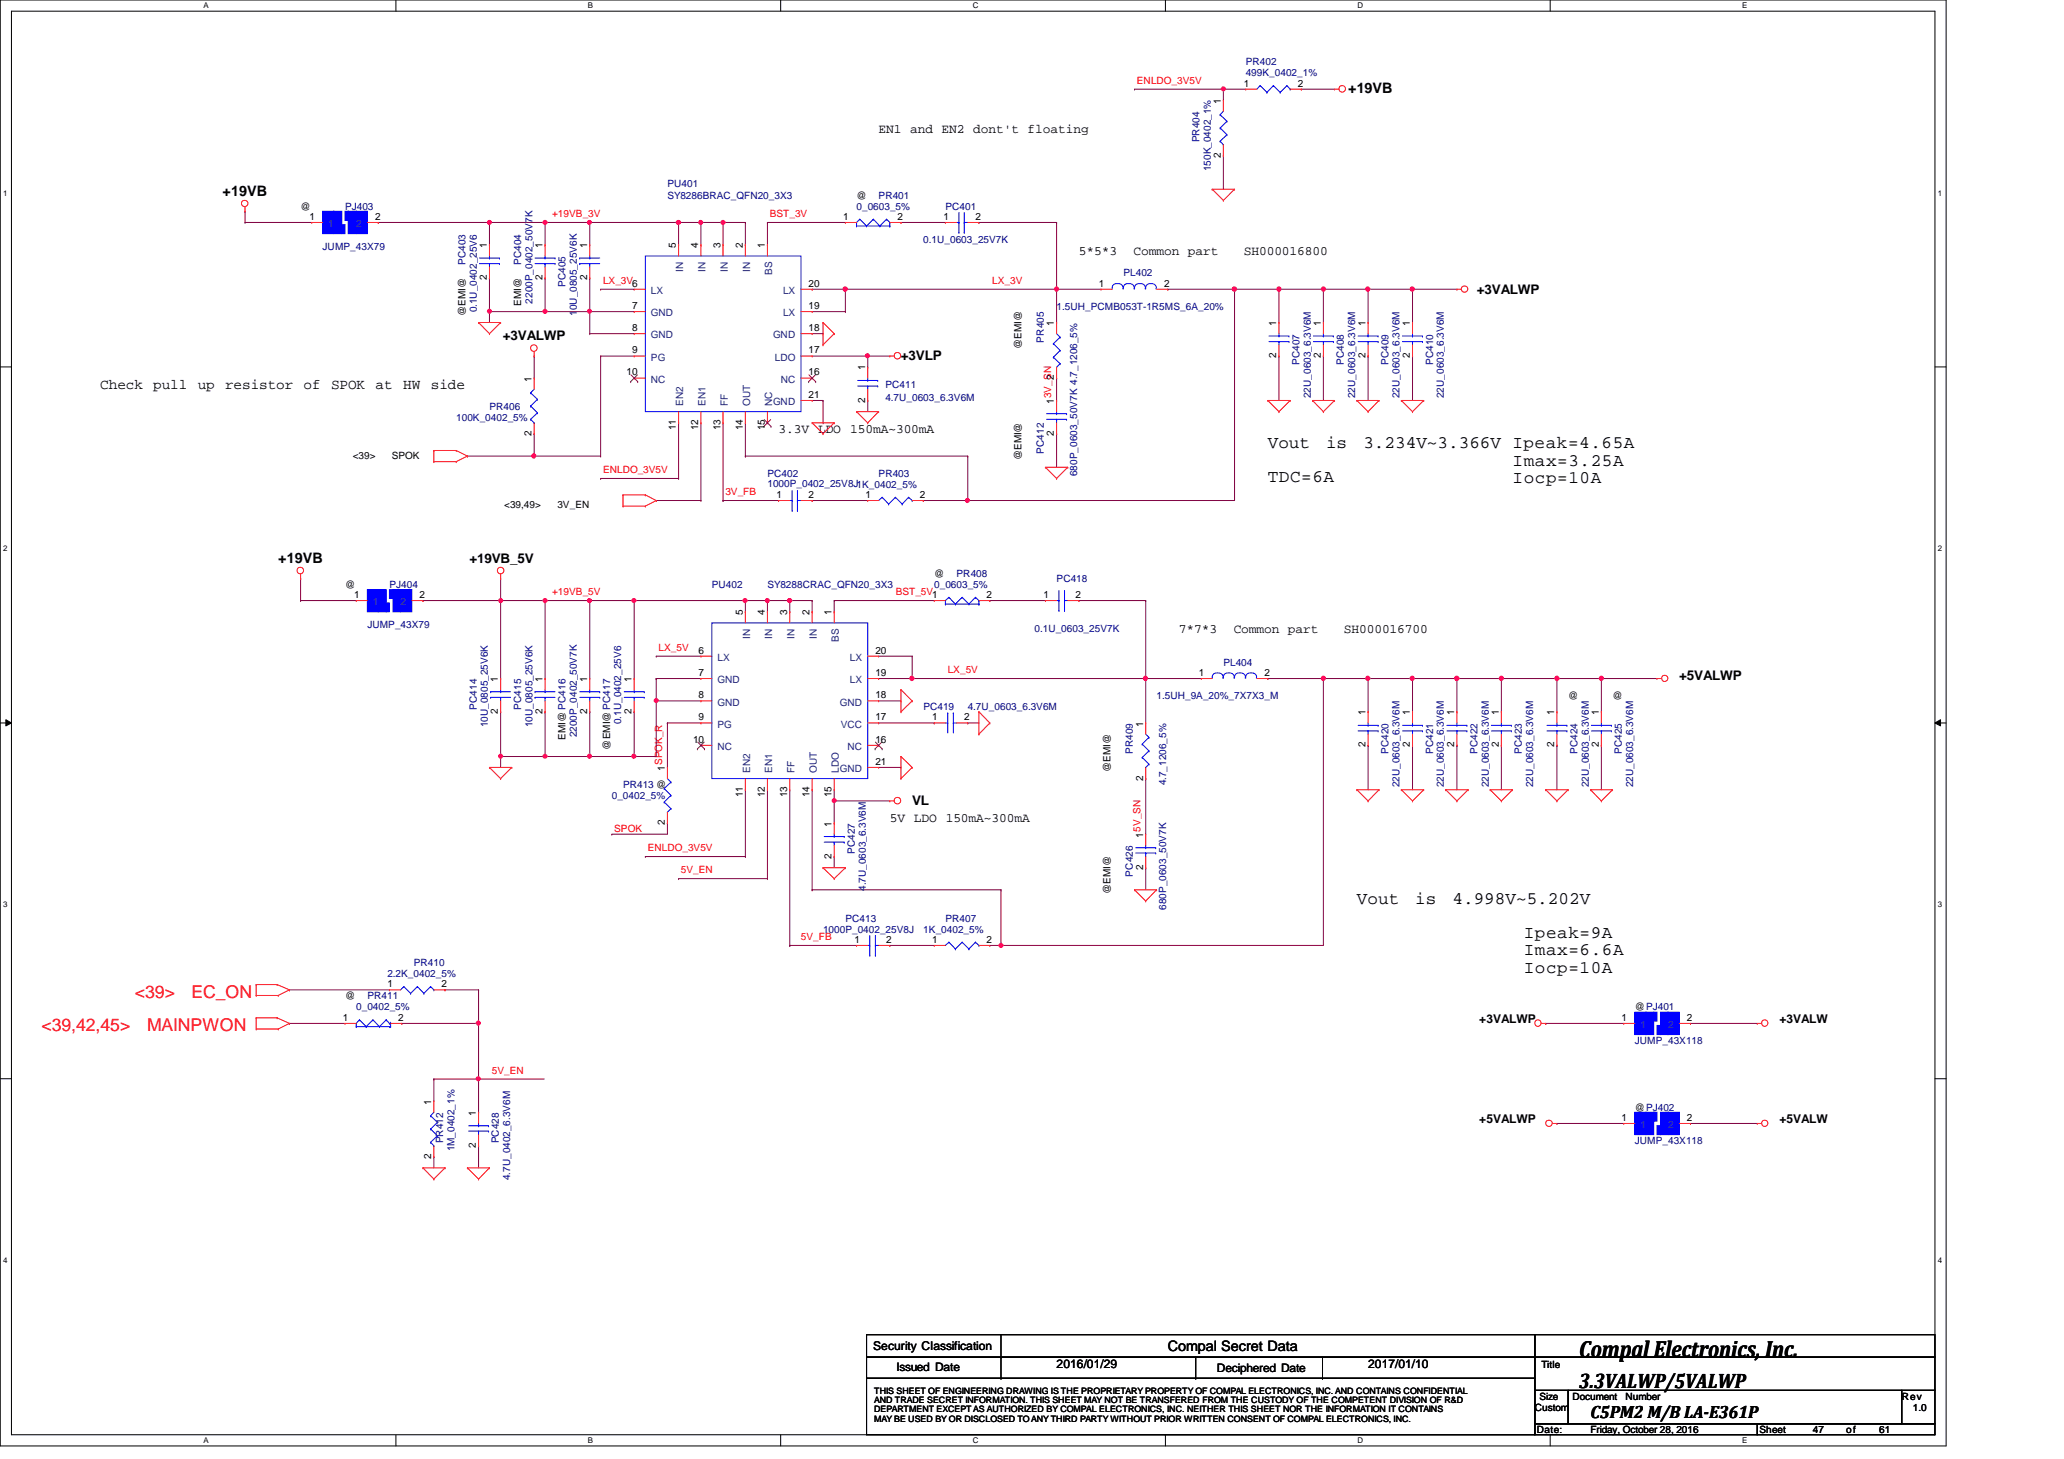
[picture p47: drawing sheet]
<svg xmlns="http://www.w3.org/2000/svg" width="297mm" height="210mm" viewBox="0 0 297 210" stroke-linecap="round" stroke-linejoin="round" font-family="sans-serif">
<defs><g id="words">
<text font-size="3.3" x="227.3" y="195.2">Compal Electronics, Inc.</text>
<text font-size="3" x="227.3" y="199.7">3.3VALWP/5VALWP</text>
<g font-size="2.5">
<text x="182.4" y="64.5">Vout</text>
<text x="190.8" y="64.5">is</text>
<text x="196.2" y="64.5">3.234V~3.366V Ipeak=4.65A</text>
<text x="182.4" y="69.3">TDC=6A</text>
<text x="217.7" y="67">Imax=3.25A</text>
<text x="217.7" y="69.6">Iocp=10A</text>
<text x="195.3" y="130.1">Vout</text>
<text x="203.7" y="130.1">is</text>
<text x="209" y="130.1">4.998V~5.202V</text>
<text x="219.3" y="137.5">Imax=6.6A</text>
<text x="219.3" y="134.9">Ipeak=9A</text>
<text x="219.3" y="140">Iocp=10A</text>
<text x="228.9" y="204">C5PM2 M/B LA-E361P</text>
</g>
<g font-size="2.5" fill="#f00">
<text x="19.4" y="143.6">&lt;39&gt;</text>
<text x="27.6" y="143.6">EC_ON</text>
<text x="6" y="148.4">&lt;39,42,45&gt;</text>
<text x="21.2" y="148.4">MAINPWON</text>
</g>
<g font-size="2.1">
<text x="194" y="13.4">+19VB</text>
<text x="32" y="28.2">+19VB</text>
<text x="14.4" y="56">Check</text>
<text x="22.1" y="56">pull</text>
<text x="28.5" y="56">up</text>
<text x="32.4" y="56">resistor</text>
<text x="43.7" y="56">of</text>
<text x="47.6" y="56">SPOK</text>
<text x="54" y="56">at</text>
<text x="58" y="56">HW</text>
<text x="62" y="56">side</text>
<text x="40" y="81">+19VB</text>
<text x="168.1" y="194.4">Compal Secret Data</text>
</g>
<g font-size="1.9">
<text x="126.4" y="19.1">EN1 and EN2 dont't floating</text>
<text x="155.3" y="36.7">5*5*3</text>
<text x="163.1" y="36.7">Common part</text>
<text x="179" y="36.7">SH000016800</text>
<text x="212.6" y="42.3">+3VALWP</text>
<text x="72.4" y="49">+3VALWP</text>
<text x="129.7" y="51.9">+3VLP</text>
<text x="112.1" y="62.3">3.3V LDO 150mA~300mA</text>
<text x="67.6" y="81">+19VB_5V</text>
<text x="169.7" y="91.1">7*7*3</text>
<text x="177.5" y="91.1">Common part</text>
<text x="193.4" y="91.1">SH000016700</text>
<text x="241.7" y="97.8">+5VALWP</text>
<text x="128.1" y="118.3">5V LDO 150mA~300mA</text>
<text x="131.3" y="115.9">VL</text>
</g>
<g font-size="1.7">
<text x="212.9" y="147.2">+3VALWP</text>
<text x="256.1" y="147.2">+3VALW</text>
<text x="212.9" y="161.6">+5VALWP</text>
<text x="256.1" y="161.6">+5VALW</text>
<text x="125.7" y="194.3">Security Classification</text>
<text x="129" y="197.2">Issued Date</text>
<text x="152.1" y="196.8">2016/01/29</text>
<text x="175.1" y="197.4">Deciphered Date</text>
<text x="196.9" y="196.8">2017/01/10</text>
</g>
<g font-size="1.4" fill="#000080">
<text x="179.3" y="11">499K_0402_1%</text>
<text x="179.3" y="9.4">PR402</text>
<text x="172.6" y="20.5" transform="rotate(-90 172.6 20.5)">PR404</text>
<text x="96" y="28.6">SY8286BRAC_QFN20_3X3</text>
<text x="96.1" y="27">PU401</text>
<text x="126.4" y="28.6">PR401</text>
<text x="174.2" y="24.6" transform="rotate(-90 174.2 24.6)">150K_0402_1%</text>
<text x="46.4" y="35.9">JUMP_43X79</text>
<text x="49.7" y="30.2">PJ403</text>
<text x="123.3" y="30.2">0_0603_5%</text>
<text x="132.9" y="35">0.1U_0603_25V7K</text>
<text x="136.1" y="30.2">PC401</text>
<text x="67" y="38.1" transform="rotate(-90 67 38.1)">PC403</text>
<text x="75" y="38.1" transform="rotate(-90 75 38.1)">PC404</text>
<text x="81.4" y="41.3" transform="rotate(-90 81.4 41.3)">PC405</text>
<text x="161.7" y="39.8">PL402</text>
<text x="68.6" y="45" transform="rotate(-90 68.6 45)">0.1U_0402_25V6</text>
<text x="76.6" y="43.7" transform="rotate(-90 76.6 43.7)">2200P_0402_50V7K</text>
<text x="83" y="45.5" transform="rotate(-90 83 45.5)">10U_0805_25V6K</text>
<text x="152.1" y="44.6">1.5UH_PCMB053T-1R5MS_6A_20%</text>
<text x="150.2" y="49.3" transform="rotate(-90 150.2 49.3)">PR405</text>
<text x="187" y="52.5" transform="rotate(-90 187 52.5)">PC407</text>
<text x="193.4" y="52.5" transform="rotate(-90 193.4 52.5)">PC408</text>
<text x="199.8" y="52.5" transform="rotate(-90 199.8 52.5)">PC409</text>
<text x="206.2" y="52.5" transform="rotate(-90 206.2 52.5)">PC410</text>
<text x="70.4" y="59">PR406</text>
<text x="127.4" y="57.7">4.7U_0603_6.3V6M</text>
<text x="127.4" y="55.8">PC411</text>
<text x="188.6" y="57.3" transform="rotate(-90 188.6 57.3)">22U_0603_6.3V6M</text>
<text x="195" y="57.3" transform="rotate(-90 195 57.3)">22U_0603_6.3V6M</text>
<text x="201.4" y="57.3" transform="rotate(-90 201.4 57.3)">22U_0603_6.3V6M</text>
<text x="207.8" y="57.3" transform="rotate(-90 207.8 57.3)">22U_0603_6.3V6M</text>
<text x="65.7" y="60.6">100K_0402_5%</text>
<text x="150.2" y="65.3" transform="rotate(-90 150.2 65.3)">PC412</text>
<text x="110.4" y="70">1000P_0402_25V8J1K_0402_5%</text>
<text x="110.4" y="68.6">PC402</text>
<text x="126.4" y="68.6">PR403</text>
<text x="155" y="68.5" transform="rotate(-90 155 68.5)">680P_0603_50V7K 4.7_1206_5%</text>
<text x="137.7" y="83">PR408</text>
<text x="152.1" y="83.8">PC418</text>
<text x="56" y="84.6">PJ404</text>
<text x="102.4" y="84.6">PU402</text>
<text x="110.4" y="84.6">SY8288CRAC_QFN20_3X3</text>
<text x="134.4" y="84.6">0_0603_5%</text>
<text x="52.9" y="90.3">JUMP_43X79</text>
<text x="148.9" y="91">0.1U_0603_25V7K</text>
<text x="176.1" y="95.8">PL404</text>
<text x="166.4" y="100.6">1.5UH_9A_20%_7X7X3_M</text>
<text x="68.6" y="102.1" transform="rotate(-90 68.6 102.1)">PC414</text>
<text x="70.2" y="104.6" transform="rotate(-90 70.2 104.6)">10U_0805_25V6K</text>
<text x="75" y="102.1" transform="rotate(-90 75 102.1)">PC415</text>
<text x="76.6" y="104.6" transform="rotate(-90 76.6 104.6)">10U_0805_25V6K</text>
<text x="83" y="106.1" transform="rotate(-90 83 106.1)">2200P_0402_50V7K</text>
<text x="89.4" y="104.2" transform="rotate(-90 89.4 104.2)">0.1U_0402_25V6</text>
<text x="132.9" y="102.2">PC419</text>
<text x="139.3" y="102.2">4.7U_0603_6.3V6M</text>
<text x="89.7" y="113.4">PR413 @</text>
<text x="163" y="108.5" transform="rotate(-90 163 108.5)">PR409</text>
<text x="167.8" y="113" transform="rotate(-90 167.8 113)">4.7_1206_5%</text>
<text x="199.8" y="108.5" transform="rotate(-90 199.8 108.5)">PC420</text>
<text x="201.4" y="113.3" transform="rotate(-90 201.4 113.3)">22U_0603_6.3V6M</text>
<text x="206.2" y="108.5" transform="rotate(-90 206.2 108.5)">PC421</text>
<text x="207.8" y="113.3" transform="rotate(-90 207.8 113.3)">22U_0603_6.3V6M</text>
<text x="212.6" y="108.5" transform="rotate(-90 212.6 108.5)">PC422</text>
<text x="214.2" y="113.3" transform="rotate(-90 214.2 113.3)">22U_0603_6.3V6M</text>
<text x="219" y="108.5" transform="rotate(-90 219 108.5)">PC423</text>
<text x="220.6" y="113.3" transform="rotate(-90 220.6 113.3)">22U_0603_6.3V6M</text>
<text x="227" y="108.5" transform="rotate(-90 227 108.5)">PC424</text>
<text x="228.6" y="113.3" transform="rotate(-90 228.6 113.3)">22U_0603_6.3V6M</text>
<text x="233.4" y="108.5" transform="rotate(-90 233.4 108.5)">PC425</text>
<text x="235" y="113.3" transform="rotate(-90 235 113.3)">22U_0603_6.3V6M</text>
<text x="88" y="115">0_0402_5%</text>
<text x="123" y="122.9" transform="rotate(-90 123 122.9)">PC427</text>
<text x="124.6" y="128.2" transform="rotate(-90 124.6 128.2)">4.7U_0603_6.3V6M</text>
<text x="163" y="126.1" transform="rotate(-90 163 126.1)">PC426</text>
<text x="167.8" y="130.9" transform="rotate(-90 167.8 130.9)">680P_0603_50V7K</text>
<text x="118.4" y="134.2">1000P_0402_25V8J</text>
<text x="121.7" y="132.6">PC413</text>
<text x="132.9" y="134.2">1K_0402_5%</text>
<text x="136.1" y="132.6">PR407</text>
<text x="52.9" y="143.8">PR411</text>
<text x="55.7" y="140.6">2.2K_0402_5%</text>
<text x="59.6" y="139">PR410</text>
<text x="51.3" y="145.4">0_0402_5%</text>
<text x="235.3" y="150.2">JUMP_43X118</text>
<text x="63.8" y="164.5" transform="rotate(-90 63.8 164.5)">PR412</text>
<text x="65.4" y="165.6" transform="rotate(-90 65.4 165.6)">1M_0402_1%</text>
<text x="71.8" y="164.5" transform="rotate(-90 71.8 164.5)">PC428</text>
<text x="235.3" y="164.6">JUMP_43X118</text>
<text x="73.4" y="169.8" transform="rotate(-90 73.4 169.8)">4.7U_0402_6.3V6M</text>
</g>
<g font-size="1.4" fill="#f00">
<text x="163.6" y="12.1">ENLDO_3V5V</text>
<text x="79.5" y="31.2">+19VB_3V</text>
<text x="110.8" y="31.2">BST_3V</text>
<text x="86.8" y="40.9">LX_3V</text>
<text x="142.8" y="40.9">LX_3V</text>
<text x="151.3" y="57.3" transform="rotate(-90 151.3 57.3)">3V_SN</text>
<text x="86.8" y="68.1">ENLDO_3V5V</text>
<text x="104.4" y="71.2">3V_FB</text>
<text x="79.5" y="85.6">+19VB_5V</text>
<text x="128.9" y="85.6">BST_5V</text>
<text x="94.8" y="93.6">LX_5V</text>
<text x="136.4" y="96.9">LX_5V</text>
<text x="95.3" y="110.1" transform="rotate(-90 95.3 110.1)">SPOK_R</text>
<text x="88.4" y="119.7">SPOK</text>
<text x="164.1" y="119.7" transform="rotate(-90 164.1 119.7)">5V_SN</text>
<text x="93.2" y="122.5">ENLDO_3V5V</text>
<text x="98" y="125.6">5V_EN</text>
<text x="115.3" y="135.3">5V_FB</text>
<text x="70.8" y="154.5">5V_EN</text>
</g>
<g font-size="1.4">
<text x="175.7" y="14.9" transform="rotate(-90 175.7 14.9)">1</text>
<text x="179" y="12.4">1</text>
<text x="186.8" y="12.4">2</text>
<text x="175.7" y="22.7" transform="rotate(-90 175.7 22.7)">2</text>
<text x="123.3" y="28.6">@</text>
<text x="43.3" y="30.2">@</text>
<text x="44.5" y="31.6">1</text>
<text x="54" y="31.6">2</text>
<text x="70.1" y="35.7" transform="rotate(-90 70.1 35.7)">1</text>
<text x="78.1" y="35.7" transform="rotate(-90 78.1 35.7)">1</text>
<text x="84.5" y="35.7" transform="rotate(-90 84.5 35.7)">1</text>
<text x="97.3" y="35.7" transform="rotate(-90 97.3 35.7)">5</text>
<text x="100.5" y="35.7" transform="rotate(-90 100.5 35.7)">4</text>
<text x="103.7" y="35.7" transform="rotate(-90 103.7 35.7)">3</text>
<text x="106.9" y="35.7" transform="rotate(-90 106.9 35.7)">2</text>
<text x="110.1" y="35.7" transform="rotate(-90 110.1 35.7)">1</text>
<text x="121.4" y="31.6">1</text>
<text x="129.2" y="31.6">2</text>
<text x="135.8" y="31.6">1</text>
<text x="140.4" y="31.6">2</text>
<text x="70.1" y="40.3" transform="rotate(-90 70.1 40.3)">2</text>
<text x="78.1" y="40.3" transform="rotate(-90 78.1 40.3)">2</text>
<text x="84.5" y="40.3" transform="rotate(-90 84.5 40.3)">2</text>
<text x="91" y="41.2">6</text>
<text x="116.4" y="41.2">20</text>
<text x="158.2" y="41.2">1</text>
<text x="167.6" y="41.2">2</text>
<text x="67" y="45.5" transform="rotate(-90 67 45.5)">@EMI@</text>
<text x="75" y="44" transform="rotate(-90 75 44)">EMI@</text>
<text x="91" y="44.4">7</text>
<text x="91" y="47.6">8</text>
<text x="116.4" y="44.4">19</text>
<text x="116.4" y="47.6">18</text>
<text x="151.7" y="46.9" transform="rotate(-90 151.7 46.9)">1</text>
<text x="183.7" y="46.9" transform="rotate(-90 183.7 46.9)">1</text>
<text x="190.1" y="46.9" transform="rotate(-90 190.1 46.9)">1</text>
<text x="196.5" y="46.9" transform="rotate(-90 196.5 46.9)">1</text>
<text x="202.9" y="46.9" transform="rotate(-90 202.9 46.9)">1</text>
<text x="91" y="50.8">9</text>
<text x="116.4" y="50.8">17</text>
<text x="124.5" y="53.3" transform="rotate(-90 124.5 53.3)">1</text>
<text x="147" y="50.2" transform="rotate(-90 147 50.2)">@EMI@</text>
<text x="183.7" y="51.5" transform="rotate(-90 183.7 51.5)">2</text>
<text x="190.1" y="51.5" transform="rotate(-90 190.1 51.5)">2</text>
<text x="196.5" y="51.5" transform="rotate(-90 196.5 51.5)">2</text>
<text x="202.9" y="51.5" transform="rotate(-90 202.9 51.5)">2</text>
<text x="76.5" y="54.9" transform="rotate(-90 76.5 54.9)">1</text>
<text x="90.2" y="54">10</text>
<text x="116.4" y="54">16</text>
<text x="116.4" y="57.2">21</text>
<text x="124.5" y="57.9" transform="rotate(-90 124.5 57.9)">2</text>
<text x="151.7" y="58.1" transform="rotate(-90 151.7 58.1)">1</text>
<text x="151.7" y="54.7" transform="rotate(-90 151.7 54.7)">2</text>
<text x="50.8" y="66">&lt;39&gt;</text>
<text x="56.4" y="66">SPOK</text>
<text x="76.5" y="62.7" transform="rotate(-90 76.5 62.7)">2</text>
<text x="97.3" y="61.9" transform="rotate(-90 97.3 61.9)">11</text>
<text x="100.5" y="61.9" transform="rotate(-90 100.5 61.9)">12</text>
<text x="103.7" y="61.9" transform="rotate(-90 103.7 61.9)">13</text>
<text x="106.9" y="61.9" transform="rotate(-90 106.9 61.9)">14</text>
<text x="110.1" y="61.9" transform="rotate(-90 110.1 61.9)">15</text>
<text x="151.7" y="62.7" transform="rotate(-90 151.7 62.7)">2</text>
<text x="111.8" y="71.6">1</text>
<text x="116.4" y="71.6">2</text>
<text x="124.5" y="71.6">1</text>
<text x="132.4" y="71.6">2</text>
<text x="147" y="66.3" transform="rotate(-90 147 66.3)">@EMI@</text>
<text x="72.6" y="73.1">&lt;39,49&gt;</text>
<text x="80.2" y="73.1">3V_EN</text>
<text x="134.4" y="83">@</text>
<text x="49.7" y="84.6">@</text>
<text x="51" y="86">1</text>
<text x="60.4" y="86">2</text>
<text x="106.9" y="88.5" transform="rotate(-90 106.9 88.5)">5</text>
<text x="110.1" y="88.5" transform="rotate(-90 110.1 88.5)">4</text>
<text x="113.3" y="88.5" transform="rotate(-90 113.3 88.5)">3</text>
<text x="116.5" y="88.5" transform="rotate(-90 116.5 88.5)">2</text>
<text x="119.7" y="88.5" transform="rotate(-90 119.7 88.5)">1</text>
<text x="134.2" y="86">1</text>
<text x="142" y="86">2</text>
<text x="150.2" y="86">1</text>
<text x="154.8" y="86">2</text>
<text x="100.5" y="94">6</text>
<text x="126" y="94">20</text>
<text x="71.7" y="98.1" transform="rotate(-90 71.7 98.1)">1</text>
<text x="78.1" y="98.1" transform="rotate(-90 78.1 98.1)">1</text>
<text x="84.5" y="98.1" transform="rotate(-90 84.5 98.1)">1</text>
<text x="90.9" y="98.1" transform="rotate(-90 90.9 98.1)">1</text>
<text x="100.5" y="97.2">7</text>
<text x="100.5" y="100.5">8</text>
<text x="126" y="97.2">19</text>
<text x="126" y="100.5">18</text>
<text x="172.5" y="97.2">1</text>
<text x="182" y="97.2">2</text>
<text x="225.7" y="100.6">@</text>
<text x="232.1" y="100.6">@</text>
<text x="71.7" y="102.7" transform="rotate(-90 71.7 102.7)">2</text>
<text x="78.1" y="102.7" transform="rotate(-90 78.1 102.7)">2</text>
<text x="81.4" y="106.4" transform="rotate(-90 81.4 106.4)">EMI@ PC416</text>
<text x="84.5" y="102.7" transform="rotate(-90 84.5 102.7)">2</text>
<text x="87.8" y="107.9" transform="rotate(-90 87.8 107.9)">@EMI@ PC417</text>
<text x="90.9" y="102.7" transform="rotate(-90 90.9 102.7)">2</text>
<text x="99.7" y="106.8">10</text>
<text x="100.5" y="103.6">9</text>
<text x="126" y="106.8">16</text>
<text x="126" y="103.6">17</text>
<text x="134.2" y="103.6">1</text>
<text x="138.8" y="103.6">2</text>
<text x="164.5" y="104.5" transform="rotate(-90 164.5 104.5)">1</text>
<text x="196.5" y="107.5" transform="rotate(-90 196.5 107.5)">2</text>
<text x="196.5" y="102.9" transform="rotate(-90 196.5 102.9)">1</text>
<text x="202.9" y="107.5" transform="rotate(-90 202.9 107.5)">2</text>
<text x="202.9" y="102.9" transform="rotate(-90 202.9 102.9)">1</text>
<text x="209.3" y="107.5" transform="rotate(-90 209.3 107.5)">2</text>
<text x="209.3" y="102.9" transform="rotate(-90 209.3 102.9)">1</text>
<text x="215.7" y="107.5" transform="rotate(-90 215.7 107.5)">2</text>
<text x="215.7" y="102.9" transform="rotate(-90 215.7 102.9)">1</text>
<text x="223.7" y="107.5" transform="rotate(-90 223.7 107.5)">2</text>
<text x="223.7" y="102.9" transform="rotate(-90 223.7 102.9)">1</text>
<text x="230.1" y="107.5" transform="rotate(-90 230.1 107.5)">2</text>
<text x="230.1" y="102.9" transform="rotate(-90 230.1 102.9)">1</text>
<text x="95.7" y="110.9" transform="rotate(-90 95.7 110.9)">1</text>
<text x="126" y="110">21</text>
<text x="159.8" y="111.1" transform="rotate(-90 159.8 111.1)">@EMI@</text>
<text x="164.5" y="112.3" transform="rotate(-90 164.5 112.3)">2</text>
<text x="95.7" y="118.7" transform="rotate(-90 95.7 118.7)">2</text>
<text x="106.9" y="114.7" transform="rotate(-90 106.9 114.7)">11</text>
<text x="110.1" y="114.7" transform="rotate(-90 110.1 114.7)">12</text>
<text x="113.3" y="114.7" transform="rotate(-90 113.3 114.7)">13</text>
<text x="116.5" y="114.7" transform="rotate(-90 116.5 114.7)">14</text>
<text x="119.7" y="118.9" transform="rotate(-90 119.7 118.9)">1</text>
<text x="119.7" y="114.7" transform="rotate(-90 119.7 114.7)">15</text>
<text x="119.7" y="123.5" transform="rotate(-90 119.7 123.5)">2</text>
<text x="164.5" y="125.1" transform="rotate(-90 164.5 125.1)">2</text>
<text x="164.5" y="120.5" transform="rotate(-90 164.5 120.5)">1</text>
<text x="159.8" y="128.6" transform="rotate(-90 159.8 128.6)">@EMI@</text>
<text x="123" y="135.6">1</text>
<text x="127.5" y="135.6">2</text>
<text x="134.2" y="135.6">1</text>
<text x="142" y="135.6">2</text>
<text x="49.7" y="143.8">@</text>
<text x="55.7" y="142">1</text>
<text x="63.5" y="142">2</text>
<text x="49.4" y="146.9">1</text>
<text x="57.3" y="146.9">2</text>
<text x="233.4" y="146.9">1</text>
<text x="235.3" y="145.4">@PJ401</text>
<text x="242.8" y="146.9">2</text>
<text x="62.1" y="158.9" transform="rotate(-90 62.1 158.9)">1</text>
<text x="68.5" y="160.5" transform="rotate(-90 68.5 160.5)">1</text>
<text x="233.4" y="161.2">1</text>
<text x="235.3" y="159.8">@PJ402</text>
<text x="242.8" y="161.2">2</text>
<text x="62.1" y="166.8" transform="rotate(-90 62.1 166.8)">2</text>
<text x="68.5" y="165.1" transform="rotate(-90 68.5 165.1)">2</text>
<text x="221.8" y="196.8">Title</text>
<text x="220.9" y="203">Custom</text>
<text x="221.5" y="201.4">Size</text>
<text x="226.3" y="201.4">Document</text>
<text x="233.9" y="201.4">Number</text>
<text x="273.7" y="201.4">Rev</text>
<text x="275.3" y="203">1.0</text>
<text x="221.2" y="206.2">Date:</text>
<text x="228.9" y="206.2">Friday, October 28, 2016</text>
<text x="253.2" y="206.2">Sheet</text>
<text x="260.9" y="206.2">47</text>
<text x="265.7" y="206.2">of</text>
<text x="270.5" y="206.2">61</text>
</g>
<g font-size="1.4" fill="#004080">
<text x="47.2" y="32.7">1</text>
<text x="51.3" y="32.7">2</text>
<text x="98.3" y="39.1" transform="rotate(-90 98.3 39.1)">IN</text>
<text x="101.6" y="39.1" transform="rotate(-90 101.6 39.1)">IN</text>
<text x="104.7" y="39.1" transform="rotate(-90 104.7 39.1)">IN</text>
<text x="107.9" y="39.1" transform="rotate(-90 107.9 39.1)">IN</text>
<text x="111.1" y="39.6" transform="rotate(-90 111.1 39.6)">BS</text>
<text x="93.7" y="42.3">LX</text>
<text x="93.7" y="45.5">GND</text>
<text x="112.7" y="42.3">LX</text>
<text x="112.7" y="45.5">LX</text>
<text x="93.7" y="51.9">PG</text>
<text x="93.7" y="48.7">GND</text>
<text x="111.2" y="48.7">GND</text>
<text x="111.5" y="51.9">LDO</text>
<text x="93.7" y="55.1">NC</text>
<text x="98.3" y="58.4" transform="rotate(-90 98.3 58.4)">EN2</text>
<text x="101.6" y="58.4" transform="rotate(-90 101.6 58.4)">EN1</text>
<text x="104.7" y="58.4" transform="rotate(-90 104.7 58.4)">FF</text>
<text x="107.9" y="58.4" transform="rotate(-90 107.9 58.4)">OUT</text>
<text x="111.1" y="58.4" transform="rotate(-90 111.1 58.4)">NC</text>
<text x="111.2" y="58.3">GND</text>
<text x="112.3" y="55.1">NC</text>
<text x="53.7" y="87.1">1</text>
<text x="57.7" y="87.1">2</text>
<text x="103.2" y="95.1">LX</text>
<text x="107.9" y="91.9" transform="rotate(-90 107.9 91.9)">IN</text>
<text x="111.1" y="91.9" transform="rotate(-90 111.1 91.9)">IN</text>
<text x="114.3" y="91.9" transform="rotate(-90 114.3 91.9)">IN</text>
<text x="117.6" y="91.9" transform="rotate(-90 117.6 91.9)">IN</text>
<text x="120.7" y="92.4" transform="rotate(-90 120.7 92.4)">BS</text>
<text x="122.3" y="95.1">LX</text>
<text x="103.2" y="98.3">GND</text>
<text x="103.2" y="101.5">GND</text>
<text x="120.9" y="101.5">GND</text>
<text x="122.3" y="98.3">LX</text>
<text x="103.2" y="107.9">NC</text>
<text x="103.2" y="104.7">PG</text>
<text x="121" y="104.7">VCC</text>
<text x="122" y="107.9">NC</text>
<text x="107.9" y="111.2" transform="rotate(-90 107.9 111.2)">EN2</text>
<text x="111.1" y="111.2" transform="rotate(-90 111.1 111.2)">EN1</text>
<text x="114.3" y="111.2" transform="rotate(-90 114.3 111.2)">FF</text>
<text x="117.6" y="111.2" transform="rotate(-90 117.6 111.2)">OUT</text>
<text x="120.7" y="111.2" transform="rotate(-90 120.7 111.2)">LDO</text>
<text x="120.9" y="111.1">GND</text>
<text x="236.1" y="147.9">1</text>
<text x="240.1" y="147.9">2</text>
<text x="236.1" y="162.3">1</text>
<text x="240.1" y="162.3">2</text>
</g>
<g font-size="1.3">
<text x="125.8" y="201.9">AND TRADE SECRET INFORMATION. THIS SHEET MAY NOT BE TRANSFERED FROM THE CUSTODY OF THE COMPETENT DIVISION OF R&amp;D</text>
<text x="125.8" y="203.2">DEPARTMENT EXCEPT AS AUTHORIZED BY COMPAL ELECTRONICS, INC. NEITHER THIS SHEET NOR THE INFORMATION IT CONTAINS</text>
<text x="125.8" y="200.6">THIS SHEET OF ENGINEERING DRAWING IS THE PROPRIETARY PROPERTY OF COMPAL ELECTRONICS, INC. AND CONTAINS CONFIDENTIAL</text>
<text x="125.8" y="204.5">MAY BE USED BY OR DISCLOSED TO ANY THIRD PARTY WITHOUT PRIOR WRITTEN CONSENT OF COMPAL ELECTRONICS, INC.</text>
</g>
<g font-size="1.1">
<text x="29.3" y="1.1">A</text>
<text x="84.6" y="1.1">B</text>
<text x="140" y="1.1">C</text>
<text x="195.4" y="1.1">D</text>
<text x="250.7" y="1.1">E</text>
<text x=".5" y="28.2">1</text>
<text x="278.9" y="28.2">1</text>
<text x=".5" y="79.3">2</text>
<text x="278.9" y="79.3">2</text>
<text x=".5" y="130.6">3</text>
<text x="278.9" y="130.6">3</text>
<text x=".5" y="181.7">4</text>
<text x="278.9" y="181.7">4</text>
<text x="29.3" y="207.6">A</text>
<text x="84.6" y="207.6">B</text>
<text x="140" y="207.6">C</text>
<text x="195.4" y="207.6">D</text>
<text x="250.7" y="207.6">E</text>
</g>
</g></defs>
<path d="M0 0h280.1v208h-280.1zM1.6 1.6h276.9v204.8h-276.9z" fill="none" stroke="#000" stroke-width=".14"/>
<g fill="#fff">
<path d="M29.3 .2h.7v1.2h-.7z"/>
<path d="M29.3 206.6h.7v1.2h-.7z"/>
</g>
<path d="M57 0v1.6M57 206.4v1.6" fill="none" stroke="#000" stroke-width=".14"/>
<g fill="#fff">
<path d="M84.6 .2h.7v1.2h-.7z"/>
<path d="M84.6 206.6h.7v1.2h-.7z"/>
</g>
<path d="M112.3 0v1.6M112.3 206.4v1.6" fill="none" stroke="#000" stroke-width=".14"/>
<g fill="#fff">
<path d="M140 .2h.8v1.2h-.8z"/>
<path d="M140 206.6h.8v1.2h-.8z"/>
</g>
<path d="M167.7 0v1.6M167.7 206.4v1.6" fill="none" stroke="#000" stroke-width=".14"/>
<g fill="#fff">
<path d="M195.4 .2h.7v1.2h-.7z"/>
<path d="M195.4 206.6h.7v1.2h-.7z"/>
</g>
<path d="M223.1 0v1.6M223.1 206.4v1.6" fill="none" stroke="#000" stroke-width=".14"/>
<g fill="#fff">
<path d="M250.7 .2h.8v1.2h-.8z"/>
<path d="M250.7 206.6h.8v1.2h-.8z"/>
<path d="M.5 27.2h.6v1.2h-.6z"/>
<path d="M278.9 27.2h.6v1.2h-.6z"/>
<path d="M.5 78.4h.6v1.1h-.6z"/>
<path d="M278.9 78.4h.6v1.1h-.6z"/>
</g>
<path d="M0 52.8h1.6M278.5 52.8h1.6" fill="none" stroke="#000" stroke-width=".14"/>
<g fill="#fff">
<path d="M.5 129.6h.6v1.2h-.6z"/>
<path d="M278.9 129.6h.6v1.2h-.6z"/>
</g>
<path d="M0 104h1.6M.8 103.5l.8 .5-.8 .4zM278.5 104h1.6M278.5 104l.8-.5v.9z" fill="none" stroke="#000" stroke-width=".14"/>
<path d="M.8 103.5l.8 .5-.8 .4zM278.5 104l.8-.5v.9z" fill="#000"/>
<g fill="#fff">
<path d="M.5 180.8h.6v1.1h-.6z"/>
<path d="M278.9 180.8h.6v1.1h-.6z"/>
</g>
<path d="M0 155.2h1.6M278.5 155.2h1.6" fill="none" stroke="#000" stroke-width=".14"/>
<g fill="none" stroke="#800040" stroke-width=".14">
<path d="M176.1 12.8h3.2M176.1 12.8h.1M124.9 57.6h.1M124.9 51.2h.1M124.9 51.2v1.6M124.9 57.6v1.6M124.9 51.2h3.2M152.1 54.4h.1M152.1 41.6h.1M152.1 41.6v4.8M152.1 54.4v3.2M76.9 65.6h9.5"/>
<path d="M76.9 65.6h.1M152.1 62.4h.1M152.1 62.4v4.8"/>
</g>
<circle cx="176.1" cy="12.8" r=".3" fill="#f0f"/>
<circle cx="176.1" cy="12.8" r=".3" fill="none" stroke="#f0f" stroke-width=".14"/>
<g fill="none" stroke="#800040" stroke-width=".14">
<path d="M163.3 12.8h12.8M163.3 12.8h.1M176.1 12.8h.1M176.1 12.8v1.6M187.3 12.8h4.8M187.3 12.8h.1M110.4 32h.1M110.4 32h11.3M140.9 32h.1M140.9 32h11.2M152.1 32h.1M152.1 32v9.6"/>
<path d="M176.1 22.4h.1M176.1 22.4v4.8M152.1 41.6h6.4M152.1 41.6h.1M168.1 41.6h9.6M168.1 41.6h.1M177.7 41.6h.1M177.7 41.6v30.4"/>
</g>
<circle cx="177.6" cy="41.6" r=".32" fill="#f0f"/>
<circle cx="177.6" cy="41.6" r=".32" fill="none" stroke="#f0f" stroke-width=".14"/>
<path d="M121.7 41.6h.1M121.7 41.6h30.4M107.3 65.6h.1M107.3 65.6h32" fill="none" stroke="#800040" stroke-width=".14"/>
<circle cx="152" cy="41.6" r=".31" fill="#f0f"/>
<circle cx="152" cy="41.6" r=".31" fill="none" stroke="#f0f" stroke-width=".14"/>
<circle cx="121.6" cy="41.6" r=".32" fill="#f0f"/>
<circle cx="121.6" cy="41.6" r=".32" fill="none" stroke="#f0f" stroke-width=".14"/>
<path d="M196.9 41.6h.1M196.9 41.6h12.8M203.3 51.2h.1M203.3 41.6h.1M203.3 41.6v4.8M203.3 51.2v6.4" fill="none" stroke="#800040" stroke-width=".14"/>
<circle cx="203.2" cy="41.6" r=".31" fill="#f0f"/>
<circle cx="203.2" cy="41.6" r=".31" fill="none" stroke="#f0f" stroke-width=".14"/>
<g fill="none" stroke="#800040" stroke-width=".14">
<path d="M184.1 41.6h.1M184.1 51.2h.1M184.1 41.6v4.8M184.1 51.2v6.4M190.5 41.6h6.4M190.5 51.2h.1M190.5 41.6h.1M190.5 41.6v4.8M190.5 51.2v6.4M196.9 41.6h.1M196.9 51.2h.1M196.9 41.6v4.8"/>
<path d="M196.9 51.2v6.4"/>
</g>
<circle cx="196.8" cy="41.6" r=".31" fill="#f0f"/>
<circle cx="196.8" cy="41.6" r=".31" fill="none" stroke="#f0f" stroke-width=".14"/>
<circle cx="190.4" cy="41.6" r=".31" fill="#f0f"/>
<circle cx="190.4" cy="41.6" r=".31" fill="none" stroke="#f0f" stroke-width=".14"/>
<path d="M177.7 41.6h6.4M177.7 41.6h.1" fill="none" stroke="#800040" stroke-width=".14"/>
<circle cx="184.1" cy="41.6" r=".31" fill="#f0f"/>
<circle cx="184.1" cy="41.6" r=".31" fill="none" stroke="#f0f" stroke-width=".14"/>
<path d="M70.4 32h.1M70.4 32h8M184.1 41.6h6.4M184.1 41.6h.1" fill="none" stroke="#800040" stroke-width=".14"/>
<circle cx="78.4" cy="32" r=".3" fill="#f0f"/>
<circle cx="78.4" cy="32" r=".3" fill="none" stroke="#f0f" stroke-width=".14"/>
<circle cx="70.4" cy="32" r=".3" fill="#f0f"/>
<circle cx="70.4" cy="32" r=".3" fill="none" stroke="#f0f" stroke-width=".14"/>
<path d="M70.4 32h.1M70.4 32v3.2M78.4 32h.1M78.4 32v3.2M70.4 40h.1M70.4 44.8h.1M70.4 40v4.8M78.4 40h.1M78.4 40v4.8h-8" fill="none" stroke="#800040" stroke-width=".14"/>
<circle cx="78.4" cy="44.8" r=".3" fill="#f0f"/>
<circle cx="78.4" cy="44.8" r=".3" fill="none" stroke="#f0f" stroke-width=".14"/>
<circle cx="70.4" cy="44.8" r=".3" fill="#f0f"/>
<circle cx="70.4" cy="44.8" r=".3" fill="none" stroke="#f0f" stroke-width=".14"/>
<path d="M35.3 30.4h.1M35.3 30.4v1.6M84.9 32h.1M84.9 32v3.2M129.7 32h6.4M129.7 32h.1M70.4 44.8h.1M70.4 44.8v1.6M84.9 40h.1M84.9 40v4.8" fill="none" stroke="#800040" stroke-width=".14"/>
<circle cx="84.8" cy="44.8" r=".3" fill="#f0f"/>
<circle cx="84.8" cy="44.8" r=".3" fill="none" stroke="#f0f" stroke-width=".14"/>
<path d="M76.9 51.2h.1M76.9 51.2v3.2M78.4 44.8h6.5M78.4 44.8h.1M67.3 65.6h.1M76.9 62.4h.1M76.9 62.4v3.2h-9.6" fill="none" stroke="#800040" stroke-width=".14"/>
<circle cx="76.8" cy="65.6" r=".31" fill="#f0f"/>
<circle cx="76.8" cy="65.6" r=".31" fill="none" stroke="#f0f" stroke-width=".14"/>
<g fill="none" stroke="#800040" stroke-width=".14">
<path d="M54.4 32h.1M54.4 32h16M78.4 32h6.5M78.4 32h.1M104.1 72h8M104.1 72h.1M116.9 72h8M116.9 72h.1M216.1 97.6h14.4M216.1 97.6h.1M224.1 97.6h.1M224.1 97.6v4.8"/>
<path d="M230.5 97.6h.1M230.5 97.6v4.8M224.1 107.2h.1M224.1 107.2v6.4M230.5 107.2h.1M230.5 107.2v6.4"/>
</g>
<circle cx="230.4" cy="97.6" r=".31" fill="#f0f"/>
<circle cx="230.4" cy="97.6" r=".31" fill="none" stroke="#f0f" stroke-width=".14"/>
<circle cx="224.1" cy="97.6" r=".31" fill="#f0f"/>
<circle cx="224.1" cy="97.6" r=".31" fill="none" stroke="#f0f" stroke-width=".14"/>
<path d="M84.9 86.4h.1M84.9 86.4v11.2M88 120h.1M88 120h8.1" fill="none" stroke="#800040" stroke-width=".14"/>
<circle cx="84.8" cy="86.4" r=".3" fill="#f0f"/>
<circle cx="84.8" cy="86.4" r=".3" fill="none" stroke="#f0f" stroke-width=".14"/>
<path d="M78.4 86.4h6.5M78.4 86.4h.1M78.4 108.8h.1M84.9 102.4h.1M84.9 102.4v6.4h-6.5" fill="none" stroke="#800040" stroke-width=".14"/>
<circle cx="84.8" cy="108.8" r=".3" fill="#f0f"/>
<circle cx="84.8" cy="108.8" r=".3" fill="none" stroke="#f0f" stroke-width=".14"/>
<path d="M84.9 108.8h.1M91.3 102.4h.1M91.3 102.4v6.4h-6.4" fill="none" stroke="#800040" stroke-width=".14"/>
<circle cx="91.2" cy="108.8" r=".3" fill="#f0f"/>
<circle cx="91.2" cy="108.8" r=".3" fill="none" stroke="#f0f" stroke-width=".14"/>
<path d="M84.9 86.4h6.4M84.9 86.4h.1M91.3 86.4h.1M91.3 86.4v11.2M120.1 115.2h8M120.1 115.2h.1M120.1 115.2v3.2M120.1 123.2h.1M120.1 123.2v1.6" fill="none" stroke="#800040" stroke-width=".14"/>
<circle cx="120.1" cy="115.2" r=".3" fill="#f0f"/>
<circle cx="120.1" cy="115.2" r=".3" fill="none" stroke="#f0f" stroke-width=".14"/>
<g fill="none" stroke="#800040" stroke-width=".14">
<path d="M120.1 86.4h14.3M120.1 86.4h.1M155.3 86.4h9.6M155.3 86.4h.1M164.9 97.6h8M164.9 97.6h.1M164.9 86.4h.1M164.9 86.4v17.6M190.5 97.6h.1M190.5 97.6v38.4M164.9 112h.1M164.9 112v8"/>
<path d="M164.9 124.8h.1M164.9 124.8v3.2"/>
</g>
<circle cx="190.4" cy="97.6" r=".31" fill="#f0f"/>
<circle cx="190.4" cy="97.6" r=".31" fill="none" stroke="#f0f" stroke-width=".14"/>
<path d="M126.4 97.6h4.9M131.3 97.6h.1M182.5 97.6h8M182.5 97.6h.1M209.7 97.6h6.4M209.7 97.6h.1M216.1 107.2h.1M216.1 107.2v6.4M116.9 128h27.2M116.9 128h.1" fill="none" stroke="#800040" stroke-width=".14"/>
<circle cx="216.1" cy="97.6" r=".31" fill="#f0f"/>
<circle cx="216.1" cy="97.6" r=".31" fill="none" stroke="#f0f" stroke-width=".14"/>
<circle cx="209.6" cy="97.6" r=".32" fill="#f0f"/>
<circle cx="209.6" cy="97.6" r=".32" fill="none" stroke="#f0f" stroke-width=".14"/>
<path d="M72 86.4h.1M72 86.4v11.2M216.1 97.6h.1M216.1 97.6v4.8M230.5 97.6h8M230.5 97.6h.1M72 108.8h.1M72 108.8v1.6M144.1 136h46.4M144.1 136h.1" fill="none" stroke="#800040" stroke-width=".14"/>
<circle cx="144.1" cy="136" r=".3" fill="#f0f"/>
<circle cx="144.1" cy="136" r=".3" fill="none" stroke="#f0f" stroke-width=".14"/>
<g fill="none" stroke="#800040" stroke-width=".14">
<path d="M190.5 97.6h12.8M190.5 97.6h.1M196.9 97.6h.1M196.9 97.6v4.8M203.3 97.6h.1M203.3 97.6v4.8M209.7 97.6h.1M209.7 97.6v4.8M196.9 107.2h.1M196.9 107.2v6.4M203.3 107.2h.1M203.3 107.2v6.4"/>
<path d="M209.7 107.2h.1M209.7 107.2v6.4M144.1 128h.1M144.1 128v8"/>
</g>
<circle cx="196.8" cy="97.6" r=".31" fill="#f0f"/>
<circle cx="196.8" cy="97.6" r=".31" fill="none" stroke="#f0f" stroke-width=".14"/>
<path d="M203.3 97.6h6.4M203.3 97.6h.1" fill="none" stroke="#800040" stroke-width=".14"/>
<circle cx="203.2" cy="97.6" r=".31" fill="#f0f"/>
<circle cx="203.2" cy="97.6" r=".31" fill="none" stroke="#f0f" stroke-width=".14"/>
<path d="M72 102.4h.1M72 102.4v6.4" fill="none" stroke="#800040" stroke-width=".14"/>
<circle cx="72" cy="108.8" r=".3" fill="#f0f"/>
<circle cx="72" cy="108.8" r=".3" fill="none" stroke="#f0f" stroke-width=".14"/>
<path d="M60.9 86.4h.1M60.9 86.4h11.1" fill="none" stroke="#800040" stroke-width=".14"/>
<circle cx="72" cy="86.4" r=".3" fill="#f0f"/>
<circle cx="72" cy="86.4" r=".3" fill="none" stroke="#f0f" stroke-width=".14"/>
<path d="M43.3 83.2h.1M43.3 83.2v3.2M142.4 86.4h8M142.4 86.4h.1M78.4 102.4h.1M78.4 102.4v6.4" fill="none" stroke="#800040" stroke-width=".14"/>
<circle cx="78.4" cy="108.8" r=".3" fill="#f0f"/>
<circle cx="78.4" cy="108.8" r=".3" fill="none" stroke="#f0f" stroke-width=".14"/>
<path d="M78.4 86.4h.1M78.4 86.4v11.2M72 108.8h6.4M72 108.8h.1" fill="none" stroke="#800040" stroke-width=".14"/>
<circle cx="78.4" cy="86.4" r=".3" fill="#f0f"/>
<circle cx="78.4" cy="86.4" r=".3" fill="none" stroke="#f0f" stroke-width=".14"/>
<g fill="none" stroke="#800040" stroke-width=".14">
<path d="M72 86.4h6.4M72 86.4h.1M113.7 136h.1M113.7 136h9.6M128.1 136h6.3M128.1 136h.1M41.7 142.4h.1M41.7 142.4h14.3M57.8 147.2h.1M57.8 147.2h11.1M64 142.4h.1M64 142.4h4.9"/>
<path d="M68.9 155.2h9.4M68.9 155.2h.1"/>
</g>
<circle cx="68.8" cy="155.2" r=".3" fill="#f0f"/>
<circle cx="68.8" cy="155.2" r=".3" fill="none" stroke="#f0f" stroke-width=".14"/>
<path d="M68.9 142.4h.1M68.9 142.4v4.8" fill="none" stroke="#800040" stroke-width=".14"/>
<circle cx="68.8" cy="147.2" r=".3" fill="#f0f"/>
<circle cx="68.8" cy="147.2" r=".3" fill="none" stroke="#f0f" stroke-width=".14"/>
<g fill="none" stroke="#800040" stroke-width=".14">
<path d="M84.9 32h12.8M97.7 32h.1M72 83.2h.1M72 83.2v3.2M96.1 118.4h.1M96.1 104h.1M96.1 104v6.4M96.1 118.4v1.6M41.7 147.2h8M41.7 147.2h.1M62.4 155.2h.1M62.4 155.2v3.2"/>
<path d="M62.4 155.2h6.5M68.9 147.2h.1M68.9 155.2h.1M68.9 147.2v12.8M222.5 147.2h11.2M222.5 147.2h.1M243.3 147.2h9.6M243.3 147.2h.1M62.4 166.4h.1M62.4 166.4v1.6M68.9 164.8h.1M68.9 164.8v3.2"/>
<path d="M224.1 161.6h9.6M224.1 161.6h.1M243.3 161.6h9.6M243.3 161.6h.1"/>
</g>
<circle cx="84.8" cy="32" r=".3" fill="#f0f"/>
<circle cx="84.8" cy="32" r=".3" fill="none" stroke="#f0f" stroke-width=".14"/>
<circle cx="97.6" cy="32" r=".31" fill="#f0f"/>
<circle cx="97.6" cy="32" r=".31" fill="none" stroke="#f0f" stroke-width=".14"/>
<path d="M104.1 32h.1M104.1 32v3.2M104.1 32h3.2M107.3 35.2h.1M107.3 32h.1M107.3 32v3.2" fill="none" stroke="#800040" stroke-width=".14"/>
<circle cx="104.1" cy="32" r=".3" fill="#f0f"/>
<circle cx="104.1" cy="32" r=".3" fill="none" stroke="#f0f" stroke-width=".14"/>
<path d="M97.7 32h.1M97.7 32h6.4M97.7 32v3.2M100.9 32h.1M100.9 32v3.2M104.1 32h.1" fill="none" stroke="#800040" stroke-width=".14"/>
<circle cx="100.8" cy="32" r=".3" fill="#f0f"/>
<circle cx="100.8" cy="32" r=".3" fill="none" stroke="#f0f" stroke-width=".14"/>
<g fill="none" stroke="#800040" stroke-width=".14">
<path d="M84.9 44.8h6.4M84.9 48h6.4M84.9 44.8h.1M84.9 48h.1M84.9 44.8v3.2M86.4 41.6h4.9M86.4 51.2h4.9M86.4 41.6h.1M86.4 51.2h.1M86.4 51.2v14.4M116.9 51.2h8M124.9 51.2h.1"/>
<path d="M86.4 68.8h11.3M86.4 68.8h.1M86.4 65.6h.1M94.4 72h6.5M94.4 72h.1M97.7 68.8h.1M97.7 60.8v8M100.9 72h.1M100.9 60.8v11.2"/>
</g>
<circle cx="124.8" cy="51.2" r=".3" fill="#f0f"/>
<circle cx="124.8" cy="51.2" r=".3" fill="none" stroke="#f0f" stroke-width=".14"/>
<g fill="none" stroke="#800040" stroke-width=".14">
<path d="M110.4 35.2h.1M110.4 32v3.2M116.9 41.6h4.8M116.9 41.6h.1M116.9 48h1.5M116.9 57.6h1.5M116.9 44.8h4.8M118.4 48h.1M118.4 57.6h.1M118.4 57.6v3.2M121.7 44.8h.1M121.7 41.6h.1"/>
<path d="M121.7 41.6v3.2M104.1 72h.1M104.1 60.8v11.2M107.3 65.6h.1M107.3 60.8v4.8M118.4 60.8h.1M139.3 72h38.4M139.3 72h.1"/>
</g>
<circle cx="139.2" cy="72" r=".3" fill="#f0f"/>
<circle cx="139.2" cy="72" r=".3" fill="none" stroke="#f0f" stroke-width=".14"/>
<path d="M132.9 72h.1M139.3 65.6h.1M139.3 65.6v6.4h-6.4M91.3 86.4h16M91.3 86.4h.1" fill="none" stroke="#800040" stroke-width=".14"/>
<circle cx="107.2" cy="86.4" r=".3" fill="#f0f"/>
<circle cx="107.2" cy="86.4" r=".3" fill="none" stroke="#f0f" stroke-width=".14"/>
<circle cx="91.2" cy="86.4" r=".3" fill="#f0f"/>
<circle cx="91.2" cy="86.4" r=".3" fill="none" stroke="#f0f" stroke-width=".14"/>
<path d="M110.4 88h.1M113.7 88h.1M113.7 86.4h.1M113.7 86.4v1.6M116.9 86.4h-6.5v1.6M116.9 88h.1M116.9 86.4h.1M116.9 86.4v1.6" fill="none" stroke="#800040" stroke-width=".14"/>
<circle cx="110.4" cy="86.4" r=".3" fill="#f0f"/>
<circle cx="110.4" cy="86.4" r=".3" fill="none" stroke="#f0f" stroke-width=".14"/>
<circle cx="113.6" cy="86.4" r=".31" fill="#f0f"/>
<circle cx="113.6" cy="86.4" r=".31" fill="none" stroke="#f0f" stroke-width=".14"/>
<path d="M94.4 94.4h6.5M94.4 97.6h6.5M94.4 94.4h.1M94.4 97.6h.1M107.3 88h.1M110.4 86.4h-3.1v1.6M110.4 86.4h.1M91.3 108.8h.1M94.4 100.8h6.5M94.4 100.8h.1M94.4 100.8v8h-3.1" fill="none" stroke="#800040" stroke-width=".14"/>
<circle cx="94.4" cy="100.8" r=".3" fill="#f0f"/>
<circle cx="94.4" cy="100.8" r=".3" fill="none" stroke="#f0f" stroke-width=".14"/>
<g fill="none" stroke="#800040" stroke-width=".14">
<path d="M94.4 97.6h.1M94.4 97.6v3.2M126.4 94.4h4.9M131.3 94.4h.1M131.3 97.6h.1M131.3 94.4v3.2M131.3 97.6h33.6M164.9 97.6h.1M96.1 104h4.8M96.1 104h.1M107.3 113.6v9.6M110.4 113.6v12.8"/>
<path d="M113.7 113.6v22.4M116.9 113.6v14.4M120.1 115.2h.1M120.1 113.6v1.6M126.4 104h8M126.4 110.4h3.3M126.4 100.8h3.3M129.7 110.4h.1M129.7 100.8h.1M134.4 104h.1M139.3 104h1.6M139.3 104h.1"/>
<path d="M92.9 123.2h14.4M92.9 123.2h.1M97.7 126.4h12.7M97.7 126.4h.1M107.3 123.2h.1M110.4 126.4h.1M113.7 136h.1M116.9 128h.1M142.4 136h1.7M144.1 136h.1"/>
</g>
<circle cx="131.2" cy="97.6" r=".31" fill="#f0f"/>
<circle cx="131.2" cy="97.6" r=".31" fill="none" stroke="#f0f" stroke-width=".14"/>
<circle cx="164.8" cy="97.6" r=".31" fill="#f0f"/>
<circle cx="164.8" cy="97.6" r=".31" fill="none" stroke="#f0f" stroke-width=".14"/>
<path d="M35.3 32h.1M35.3 32h9.6M43.3 86.4h.1M43.3 86.4h8M120.1 88h.1M120.1 86.4v1.6" fill="none" stroke="#800040" stroke-width=".14"/>
<g fill="none" stroke="#f00" stroke-width=".14">
<path d="M176.1 14.4h.1M176.1 14.4v1.6M192.1 12.8h.1M192.1 12.8h.6M35.3 30.4h.1M35.3 29.8v.6M78.4 35.2h.1M78.4 35.2v1.6M78.4 38.4v1.6M84.9 35.2h.1M84.9 35.2v1.6M84.9 38.4v1.6"/>
<path d="M121.7 32h1.6M121.7 32h.1M128.1 32h1.6M129.7 32h.1M174.5 27.2l1.6 1.6M174.5 27.2h.1M174.5 27.2h3.2M176.1 28.8h.1M176.1 22.4h.1M176.1 20.8v1.6M177.7 27.2h.1M177.7 27.2l-1.6 1.6"/>
<path d="M68.9 46.4l1.5 1.6M68.9 46.4h.1M68.9 46.4h3.1M70.4 48h.1M72 46.4h.1M72 46.4l-1.6 1.6M76.9 51.2h.1M76.9 54.4h.1M76.9 50.6v.6M76.9 54.4v1.6M78.4 40h.1M84.9 40h.1"/>
<path d="M118.4 46.4h.1M118.4 49.6h.1M118.4 46.4v3.2M118.4 46.4l1.7 1.6M120.1 48h.1M120.1 48l-1.7 1.6M123.3 59.2l1.6 1.6M123.3 59.2h.1M123.3 59.2h3.1M126.4 59.2h.1M126.4 59.2l-1.5 1.6M128.1 51.2h.6"/>
<path d="M128.1 51.2h.1M158.5 41.6h1.6M158.5 41.6h.1M166.5 41.6h1.6M168.1 41.6h.1M182.5 57.6h3.2M182.5 57.6h.1M182.5 57.6l1.6 1.6M184.1 59.2h.1M185.7 57.6h.1M185.7 57.6l-1.6 1.6M188.9 57.6h.1"/>
<path d="M188.9 57.6l1.6 1.6M188.9 57.6h3.2M190.5 59.2h.1M192.1 57.6h.1M192.1 57.6l-1.6 1.6M195.3 57.6h.1M195.3 57.6l1.6 1.6M195.3 57.6h3.2M196.9 59.2h.1M198.5 57.6l-1.6 1.6M198.5 57.6h.1M201.7 57.6h.1"/>
<path d="M201.7 57.6l1.6 1.6M201.7 57.6h3.2M203.3 59.2h.1M203.3 46.4h.1M203.3 51.2h.1M203.3 46.4v1.6M203.3 49.6v1.6M204.9 57.6h.1M204.9 57.6l-1.6 1.6M209.7 41.6h.6M209.7 41.6h.1M62.4 66.4h3.3"/>
<path d="M62.4 66.4h.1M62.4 64.8h.1M62.4 64.8h3.3M62.4 64.8v1.6M65.7 64.8h.1M65.7 66.4h.1M65.7 64.8l1.6 .8M67.3 65.6h.1M67.3 65.6l-1.6 .8M76.9 62.4h.1M76.9 60.8v1.6M89.7 72.8h3.2"/>
<path d="M89.7 72.8h.1M89.7 71.2h.1M89.7 71.2h3.2M89.7 71.2v1.6M92.9 71.2h.1M92.9 72.8h.1M92.9 71.2l1.5 .8M94.4 72h.1M94.4 72l-1.5 .8M116.9 60.8h.1M116.9 60.8h3.2M116.9 60.8l1.5 1.6"/>
<path d="M118.4 62.4h.1M120.1 60.8h.1M120.1 60.8l-1.7 1.6M124.9 60.8h.1M124.9 72h.1M124.9 72h1.5M131.3 72h1.6M132.9 72h.1M150.4 67.2h.1M150.4 67.2h3.3M150.4 67.2l1.7 1.6M152.1 68.8h.1"/>
<path d="M153.7 67.2h.1M153.7 67.2l-1.6 1.6M43.3 83.2h.1M43.3 82.6v.6M72 83.2h.1M72 82.6v.6M84.9 97.6h.1M84.9 97.6v1.6M91.3 97.6h.1M91.3 97.6v1.6M129.7 99.2h.1M129.7 99.2v3.2"/>
<path d="M129.7 99.2l1.6 1.6M238.5 97.6h.6M238.5 97.6h.1M70.4 110.4h.1M70.4 110.4h3.3M70.4 110.4l1.6 1.6M72 112h.1M73.7 110.4h.1M73.7 110.4l-1.7 1.6M84.9 102.4h.1M84.9 100.8v1.6M91.3 102.4h.1"/>
<path d="M91.3 100.8v1.6M120.1 118.4h.1M120.1 118.4v1.6M128.1 115.2h.6M128.1 115.2h.1M129.7 108.8h.1M129.7 112h.1M129.7 102.4h.1M129.7 108.8v3.2M129.7 108.8l1.6 1.6M131.3 110.4h.1M131.3 100.8h.1"/>
<path d="M131.3 110.4l-1.6 1.6M131.3 100.8l-1.6 1.6M134.4 104h1.7M134.4 104h.1M137.7 104h1.6M139.3 104h.1M140.9 102.4h.1M140.9 105.6h.1M140.9 102.4v3.2M140.9 102.4l1.5 1.6M142.4 104h.1M142.4 104l-1.5 1.6"/>
<path d="M164.9 104h.1M164.9 112h.1M164.9 104v1.6M164.9 110.4v1.6M195.3 113.6h.1M195.3 113.6l1.6 1.6M195.3 113.6h3.2M196.9 115.2h.1M198.5 113.6l-1.6 1.6M198.5 113.6h.1M201.7 113.6h.1M201.7 113.6l1.6 1.6"/>
<path d="M201.7 113.6h3.2M203.3 115.2h.1M204.9 113.6h.1M204.9 113.6l-1.6 1.6M208.1 113.6h3.2M208.1 113.6h.1M208.1 113.6l1.6 1.6M209.7 115.2h.1M211.3 113.6h.1M211.3 113.6l-1.6 1.6M214.5 113.6h3.2M214.5 113.6h.1"/>
<path d="M214.5 113.6l1.6 1.6M216.1 115.2h.1M217.7 113.6h.1M217.7 113.6l-1.6 1.6M222.5 113.6h3.2M222.5 113.6h.1M222.5 113.6l1.6 1.6M224.1 115.2h.1M225.7 113.6h.1M225.7 113.6l-1.6 1.6M228.9 113.6h.1M228.9 113.6l1.6 1.6"/>
<path d="M228.9 113.6h3.2M230.5 115.2h.1M232.1 113.6h.1M232.1 113.6l-1.6 1.6M118.4 124.8l1.7 1.6M118.4 124.8h.1M118.4 124.8h3.3M120.1 126.4h.1M120.1 123.2h.1M120.1 121.6v1.6M121.7 124.8h.1M121.7 124.8l-1.6 1.6"/>
<path d="M123.3 136h1.6M123.3 136h.1M126.4 136h1.7M128.1 136h.1M163.3 128l1.6 1.6M163.3 128h.1M163.3 128h3.2M164.9 129.6h.1M164.9 120h.1M164.9 124.8h.1M164.9 120v1.6M164.9 123.2v1.6"/>
<path d="M166.5 128h.1M166.5 128l-1.6 1.6M36.9 141.6h.1M36.9 143.2h.1M36.9 146.4h.1M36.9 148h.1M36.9 143.2h3.1M36.9 141.6v1.6M36.9 146.4v1.6M36.9 148h3.1M36.9 141.6h3M36.9 146.4h3"/>
<path d="M39.9 141.6h.1M39.9 146.4h.1M39.9 141.6l1.8 .8M39.9 146.4l1.8 .8M40 143.2h.1M40 148h.1M41.7 142.4l-1.7 .8M41.7 147.2l-1.7 .8M41.7 142.4h.1M41.7 147.2h.1M56 142.4h1.7M56 142.4h.1"/>
<path d="M62.4 158.4h.1M62.4 158.4v1.6M62.4 142.4h1.6M64 142.4h.1M221.8 147.2h.7M222.5 147.2h.1M252.9 147.2h.6M252.9 147.2h.1M60.9 168h.1M60.9 168h3.1M60.9 168l1.5 1.6M62.4 169.6h.1"/>
<path d="M62.4 166.4h.1M62.4 164.8v1.6M64 168h.1M64 168l-1.6 1.6M67.3 168h.1M67.3 168h3.1M67.3 168l1.6 1.6M68.9 169.6h.1M68.9 160h.1M68.9 164.8h.1M68.9 160v1.6M68.9 163.2v1.6"/>
<path d="M70.4 168h.1M70.4 168l-1.5 1.6M223.4 161.6h.7M224.1 161.6h.1M252.9 161.6h.6M252.9 161.6h.1"/>
<circle cx="193.2" cy="12.8" r=".47"/>
<circle cx="35.2" cy="29.3" r=".46"/>
<circle cx="76.8" cy="50.1" r=".47"/>
<circle cx="129.1" cy="51.2" r=".47"/>
<circle cx="210.8" cy="41.6" r=".46"/>
<circle cx="43.2" cy="82.1" r=".47"/>
<circle cx="72" cy="82.1" r=".47"/>
<circle cx="239.6" cy="97.6" r=".45"/>
<circle cx="129.1" cy="115.2" r=".47"/>
<circle cx="221.3" cy="147.2" r=".46"/>
<circle cx="254" cy="147.2" r=".46"/>
<circle cx="222.9" cy="161.6" r=".46"/>
<circle cx="254" cy="161.6" r=".45"/>
</g>
<g fill="none" stroke="#000" stroke-width=".14">
<path d="M124.7 192h96.2v3.2h-96.2zM124.7 195.2h96.2v3.1h-96.2zM124.7 198.3h96.2v8.1h-96.2zM144.1 195.2h.1M144.1 198.3h.1M144.1 192v6.3M172.1 198.3h.1M172.1 195.2v3.1M190.3 198.3h.1M190.3 195.2v3.1M220.9 192h57.6v3.2h-57.6zM220.9 195.2h57.6v4.8h-57.6z"/>
<path d="M220.9 200h4.8v4.9h-4.8zM220.9 204.9h32v1.5h-32zM225.7 200h48v4.9h-48zM252.9 204.9h25.6v1.5h-25.6zM273.7 200h4.8v4.9h-4.8z"/>
</g>
<g fill="none" stroke="#00f" stroke-width=".14">
<path d="M175.6 16.5h.1M175.6 18.4h.1M175.6 16.5l1 .9M175.6 18.4l1 1M176.1 16l-.5 .5M176.6 17.4h.1M176.6 19.4h.1M176.6 17.4l-1 1M176.6 19.4l-1 .9M77 37.9h2.9M77 37.1h2.9M78.4 37.1h.1"/>
<path d="M78.4 37.9h.1M78.4 36.8v.3M78.4 37.9v.5M79.9 37.9h.1M79.9 37.1h.1M83.4 37.9h2.9M83.4 37.1h2.9M83.4 37.9h.1M83.4 37.1h.1M84.9 37.1h.1M84.9 37.9h.1M84.9 36.8v.3"/>
<path d="M84.9 37.9v.5M123.3 32.5h.1M123.3 32.5h4.8M123.7 31.5l-.4 .5v.5M123.7 31.5h.1M123.7 31.5l1 1M124.7 32.5h.1M125.7 31.5l-1 1M125.7 31.5h.1M125.7 31.5l.9 1M126.6 32.5h.1M127.6 31.5l-1 1"/>
<path d="M127.6 31.5h.1M127.6 31.5l.5 .5M128.1 32h.1M128.1 32.5h.1M128.1 32v.5M175.6 20.3h.1M175.6 20.3l.5 .5M176.1 20.8h.1M76.4 56.5h.1M76.4 58.4h.1M76.4 56.5l.9 .9M76.4 58.4l.9 1"/>
<path d="M76.9 56l-.5 .5M77.3 57.4h.1M77.3 59.4h.1M77.3 57.4l-.9 1M77.3 59.4l-.9 .9M160.8 40.8a.63 .63 0 0 0-.7 .8M160.9 40.8a.61 .61 0 0 1 .7 .8M162.4 40.8a.63 .63 0 0 0-.7 .8M162.5 40.8a.61 .61 0 0 1 .7 .8M164 40.8a.63 .63 0 0 0-.7 .8M164.1 40.8a.61 .61 0 0 1 .7 .8M165.6 40.8a.63 .63 0 0 0-.7 .8"/>
<path d="M165.7 40.8a.6 .6 0 0 1 .7 .8M201.8 49.1h2.9M201.8 48.3h2.9M203.3 48.3h.1M203.3 49.1h.1M203.3 48v.3M203.3 49.1v.5M204.7 49.1h.1M204.7 48.3h.1M76.4 60.3h.1M76.4 60.3l.5 .5M76.9 60.8h.1"/>
<path d="M127 71.5l-.6 .5M127 71.5h.1M127 71.5l.9 1M127.9 72.5h.1M128.9 71.5l-1 1M128.9 71.5h.1M128.9 71.5l.9 1M129.8 72.5h.1M130.8 71.5h.1M130.8 71.5l.5 .5M130.8 71.5l-1 1M131.3 72h.1"/>
<path d="M83.4 99.5h2.9M84.9 99.5h.1M84.9 99.2v.3M86.3 99.5h.1M89.8 99.5h2.9M91.3 99.5h.1M91.3 99.2v.3M92.7 99.5h.1M83.4 100.3h2.9M84.9 100.3h.1M84.9 100.3v.5M86.3 100.3h.1"/>
<path d="M89.8 100.3h2.9M91.3 100.3h.1M91.3 100.3v.5M92.7 100.3h.1M136.1 104h.3M136.4 104h.1M136.4 102.6h.1M136.4 102.6v2.9M137.2 102.6h.1M137.2 104h.1M137.2 102.6v2.9M137.2 104h.5"/>
<path d="M164.4 107.1h.1M164.4 109h.1M164.4 107.1l1 .9M164.4 109l1 .9M164.9 110.4h.1M164.9 105.6l.5 .5M165.4 106.1h.1M165.4 108h.1M165.4 109.9h.1M165.4 106.1l-1 1M165.4 108l-1 1M165.4 109.9l-.5 .5"/>
<path d="M118.6 121.2h2.9M118.6 120.4h2.9M120.1 120.4h.1M120.1 121.2h.1M120.1 120v.4M120.1 121.2v.4M121.5 121.2h.1M121.5 120.4h.1M124.9 136h.3M125.2 136h.1M125.2 137.5h.1M125.2 134.6v2.9"/>
<path d="M126 137.5h.1M126 136h.1M126 134.6v2.9M126 136h.4M163.4 122.7h2.9M163.4 122h2.9M164.9 122h.1M164.9 122.7h.1M164.9 121.6v.4M164.9 122.7v.5M166.3 122.7h.1M166.3 122h.1"/>
<path d="M58.1 141.9h.1M58.1 141.9l1 1M58.1 141.9l-.4 .5M59.1 142.9h.1M60.1 141.9h.1M60.1 141.9l.9 1M60.1 141.9l-1 1M61 142.9h.1M62 141.9h.1M62 141.9l.4 .5M62 141.9l-1 1M62.4 142.4h.1"/>
<path d="M62 160.5h.1M62 162.4h.1M62 164.3h.1M62 160.5l.9 1M62 162.4l.9 1M62 164.3l.4 .5M62.4 164.8h.1M62.4 160l-.4 .5M62.9 161.5h.1M62.9 163.4h.1M62.9 161.5l-.9 .9M62.9 163.4l-.9 .9"/>
<path d="M67.4 162.7h2.9M67.4 162h2.9M68.9 162h.1M68.9 162.7h.1M68.9 161.6v.4M68.9 162.7v.5M70.3 162.7h.1M70.3 162h.1"/>
</g>
<path d="M235.3 145.6h1.6v3.2h-1.6z" fill-rule="evenodd" fill="#00f"/>
<path d="M235.3 145.6h1.6v3.2h-1.6z" fill="none" stroke="#00f" stroke-width=".14"/>
<path d="M236.9 145.6h1.1v3.2h-1.1z" fill-rule="evenodd" fill="#00f"/>
<path d="M236.9 145.6h1.1v3.2h-1.1z" fill="none" stroke="#00f" stroke-width=".14"/>
<path d="M238 145.6h.5v1.3h-.5z" fill-rule="evenodd" fill="#00f"/>
<path d="M238 145.6h.5v1.3h-.5z" fill="none" stroke="#00f" stroke-width=".14"/>
<path d="M238.5 147.5h.5v1.3h-.5z" fill-rule="evenodd" fill="#00f"/>
<path d="M238.5 147.5h.5v1.3h-.5z" fill="none" stroke="#00f" stroke-width=".14"/>
<path d="M239 145.6h1.1v3.2h-1.1z" fill-rule="evenodd" fill="#00f"/>
<path d="M239 145.6h1.1v3.2h-1.1z" fill="none" stroke="#00f" stroke-width=".14"/>
<path d="M240.1 145.6h1.6v3.2h-1.6z" fill-rule="evenodd" fill="#00f"/>
<g fill="none" stroke="#00f" stroke-width=".14">
<path d="M123.4 55.5h2.9M123.4 54.7h2.9M124.9 54.7h.1M124.9 55.5h.1M124.9 54.4v.3M124.9 55.5v.5M126.3 55.5h.1M126.3 54.7h.1M151.6 49.4h.1M151.6 51.4h.1M151.6 49.4l1 1M151.6 51.4l1 .9"/>
<path d="M152.1 52.8h.1M152.1 48l.5 .5M152.6 48.5h.1M152.6 50.4h.1M152.6 52.3h.1M152.6 48.5l-1 .9M152.6 50.4l-1 1M152.6 52.3l-.5 .5M136.1 86.9h.1M136.1 86.9h4.8M136.6 85.9l-.5 .5v.5M136.6 85.9h.1"/>
<path d="M136.6 85.9l.9 1M137.5 86.9h.1M138.5 85.9h.1M138.5 85.9l.9 1M138.5 85.9l-1 1M139.4 86.9h.1M140.4 85.9h.1M140.4 85.9l.5 .5M140.4 85.9l-1 1M140.9 86.4h.1M140.9 86.9h.1M140.9 86.4v.5"/>
<path d="M152.1 86.4h.3M152.4 86.4h.1M152.4 87.8h.1M152.4 85v2.8M153.2 87.8h.1M153.2 86.4h.1M153.2 85v2.8M153.2 86.4h.5M95.6 113.5h.1M95.6 115.4h.1M95.6 113.5l1 .9M95.6 115.4l1 .9"/>
<path d="M96.1 116.8h.1M96.1 112l.5 .5M96.6 112.5h.1M96.6 114.4h.1M96.6 116.3h.1M96.6 112.5l-1 1M96.6 114.4l-1 1M96.6 116.3l-.5 .5M222.6 105.2h2.9M222.6 104.4h2.9M224.1 104.4h.1M224.1 105.2h.1"/>
<path d="M224.1 104v.4M224.1 105.2v.4M225.5 105.2h.1M225.5 104.4h.1M136.6 135.6l-.5 .4M136.6 135.6h.1M136.6 135.6l.9 .9M137.5 136.5h.1M138.5 135.6h.1M138.5 135.6l.9 .9M138.5 135.6l-1 .9M139.4 136.5h.1"/>
<path d="M140.4 135.6h.1M140.4 135.6l.5 .4M140.4 135.6l-1 .9M140.9 136h.1M240.1 145.6h1.6v3.2h-1.6z"/>
</g>
<g fill="none" stroke="#f00" stroke-width=".14">
<path d="M124.9 52.8h.1M124.9 57.6h.1M124.9 52.8v1.6M124.9 56v1.6M152.1 46.4h.1M152.1 54.4h.1M152.1 46.4v1.6M152.1 52.8v1.6M134.4 86.4h1.7M134.4 86.4h.1M140.9 86.4h1.5M142.4 86.4h.1"/>
<path d="M150.4 86.4h.1M150.4 86.4h1.7M153.7 86.4h1.6M155.3 86.4h.1M96.1 110.4h.1M96.1 118.4h.1M96.1 110.4v1.6M96.1 116.8v1.6M224.1 102.4h.1M224.1 107.2h.1M224.1 102.4v1.6M224.1 105.6v1.6"/>
<path d="M134.4 136h1.7M134.4 136h.1M140.9 136h1.5M142.4 136h.1M233.7 147.2h1.6M233.7 147.2h.1M241.7 147.2h1.6M243.3 147.2h.1"/>
</g>
<path d="M52.9 84.8h1.5v3.2h-1.5z" fill-rule="evenodd" fill="#00f"/>
<path d="M52.9 84.8h1.5v3.2h-1.5z" fill="none" stroke="#00f" stroke-width=".14"/>
<path d="M54.4 84.8h1.2v3.2h-1.2z" fill-rule="evenodd" fill="#00f"/>
<path d="M54.4 84.8h1.2v3.2h-1.2z" fill="none" stroke="#00f" stroke-width=".14"/>
<path d="M55.6 86.7h.4v1.3h-.4z" fill-rule="evenodd" fill="#00f"/>
<path d="M55.6 86.7h.4v1.3h-.4z" fill="none" stroke="#00f" stroke-width=".14"/>
<path d="M56 84.8h.6v1.3h-.6z" fill-rule="evenodd" fill="#00f"/>
<path d="M56 84.8h.6v1.3h-.6z" fill="none" stroke="#00f" stroke-width=".14"/>
<path d="M56.6 84.8h1.1v3.2h-1.1z" fill-rule="evenodd" fill="#00f"/>
<path d="M56.6 84.8h1.1v3.2h-1.1z" fill="none" stroke="#00f" stroke-width=".14"/>
<path d="M57.7 84.8h1.6v3.2h-1.6z" fill-rule="evenodd" fill="#00f"/>
<g fill="none" stroke="#00f" stroke-width=".14">
<path d="M182.6 49.1h2.9M182.6 48.3h2.9M184.1 48.3h.1M184.1 49.1h.1M184.1 48v.3M184.1 49.1v.5M185.5 49.1h.1M185.5 48.3h.1M57.7 84.8h1.6v3.2h-1.6zM195.4 105.2h2.9M195.4 104.4h2.9M196.9 104.4h.1"/>
<path d="M196.9 105.2h.1M196.9 104v.4M196.9 105.2v.4M198.3 105.2h.1M198.3 104.4h.1M201.8 105.2h2.9M201.8 104.4h2.9M203.3 104.4h.1M203.3 105.2h.1M203.3 104v.4M203.3 105.2v.4M204.7 105.2h.1"/>
<path d="M204.7 104.4h.1M51.3 147.7h.1M51.3 147.7h4.7M51.7 146.7h.1M51.7 146.7l1 1M51.7 146.7l-.4 .5v.5M52.7 147.7h.1M53.7 146.7l-1 1M53.7 146.7h.1M53.7 146.7l.9 1M54.6 147.7h.1M55.6 146.7h.1"/>
<path d="M55.6 146.7l.4 .5M55.6 146.7l-1 1M56 147.2h.1M56 147.7h.1M56.2 147.7h.1M56.2 147.1v.6"/>
</g>
<g fill="none" stroke="#f00" stroke-width=".14">
<path d="M184.1 46.4h.1M184.1 51.2h.1M184.1 46.4v1.6M184.1 49.6v1.6M51.3 86.4h1.6M51.3 86.4h.1M59.3 86.4h1.6M60.9 86.4h.1M196.9 102.4h.1M196.9 107.2h.1M196.9 102.4v1.6M196.9 105.6v1.6"/>
<path d="M203.3 102.4h.1M203.3 107.2h.1M203.3 102.4v1.6M203.3 105.6v1.6M49.7 147.2h.1M49.7 147.2h1.6M56.2 147.2h1.6M57.8 147.2h.1"/>
</g>
<path d="M235.3 160h1.6v3.2h-1.6z" fill-rule="evenodd" fill="#00f"/>
<path d="M235.3 160h1.6v3.2h-1.6z" fill="none" stroke="#00f" stroke-width=".14"/>
<path d="M236.9 160h1.1v3.2h-1.1z" fill-rule="evenodd" fill="#00f"/>
<path d="M236.9 160h1.1v3.2h-1.1z" fill="none" stroke="#00f" stroke-width=".14"/>
<path d="M238 160h.5v1.3h-.5z" fill-rule="evenodd" fill="#00f"/>
<path d="M238 160h.5v1.3h-.5z" fill="none" stroke="#00f" stroke-width=".14"/>
<path d="M238.5 162h.5v1.2h-.5z" fill-rule="evenodd" fill="#00f"/>
<path d="M238.5 162h.5v1.2h-.5z" fill="none" stroke="#00f" stroke-width=".14"/>
<path d="M239 160h1.1v3.2h-1.1z" fill-rule="evenodd" fill="#00f"/>
<path d="M239 160h1.1v3.2h-1.1z" fill="none" stroke="#00f" stroke-width=".14"/>
<path d="M240.1 160h1.6v3.2h-1.6z" fill-rule="evenodd" fill="#00f"/>
<g fill="none" stroke="#00f" stroke-width=".14">
<path d="M181.4 12.3l-.5 .5M181.4 12.3h.1M181.4 12.3l.9 1M182.3 13.3h.1M183.3 12.3l-1 1M183.3 12.3h.1M183.3 12.3l.9 1M184.2 13.3h.1M185.2 12.3h.1M185.2 12.3l.5 .5M185.2 12.3l-1 1M185.7 12.8h.1"/>
<path d="M150.6 59.5h2.9M152.1 59.5h.1M152.1 59.2v.3M153.5 59.5h.1M189 49.1h2.9M189 48.3h2.9M190.5 48.3h.1M190.5 49.1h.1M190.5 48v.3M190.5 49.1v.5M191.9 49.1h.1M191.9 48.3h.1"/>
<path d="M195.4 49.1h2.9M195.4 48.3h2.9M196.9 48.3h.1M196.9 49.1h.1M196.9 48v.3M196.9 49.1v.5M198.3 49.1h.1M198.3 48.3h.1M150.6 60.3h2.9M152.1 60.3h.1M152.1 60.3v.5M153.5 60.3h.1"/>
<path d="M175.2 96.8a.64 .64 0 0 0-.7 .8M175.3 96.8a.61 .61 0 0 1 .7 .8M176.8 96.8a.63 .63 0 0 0-.7 .8M176.9 96.8a.61 .61 0 0 1 .7 .8M178.4 96.8a.63 .63 0 0 0-.7 .8M178.5 96.8a.61 .61 0 0 1 .7 .8M180 96.8a.63 .63 0 0 0-.7 .8M180.1 96.8a.61 .61 0 0 1 .7 .8M240.1 160h1.6v3.2h-1.6z"/>
</g>
<g fill="none" stroke="#f00" stroke-width=".14">
<path d="M179.3 12.8h1.6M179.3 12.8h.1M185.7 12.8h1.6M187.3 12.8h.1M152.1 57.6h.1M152.1 57.6v1.6M190.5 46.4h.1M190.5 51.2h.1M190.5 46.4v1.6M190.5 49.6v1.6M196.9 46.4h.1M196.9 51.2h.1"/>
<path d="M196.9 46.4v1.6M196.9 49.6v1.6M152.1 62.4h.1M152.1 60.8v1.6M172.9 97.6h.1M172.9 97.6h1.6M180.9 97.6h1.6M182.5 97.6h.1M233.7 161.6h1.6M233.7 161.6h.1M241.7 161.6h1.6M243.3 161.6h.1"/>
</g>
<path d="M46.4 30.4h1.6v3.2h-1.6z" fill-rule="evenodd" fill="#00f"/>
<path d="M46.4 30.4h1.6v3.2h-1.6z" fill="none" stroke="#00f" stroke-width=".14"/>
<path d="M48 30.4h1.2v3.2h-1.2z" fill-rule="evenodd" fill="#00f"/>
<path d="M48 30.4h1.2v3.2h-1.2z" fill="none" stroke="#00f" stroke-width=".14"/>
<path d="M49.2 32.3h.5v1.3h-.5z" fill-rule="evenodd" fill="#00f"/>
<path d="M49.2 32.3h.5v1.3h-.5z" fill="none" stroke="#00f" stroke-width=".14"/>
<path d="M49.7 30.4h.4v1.3h-.4z" fill-rule="evenodd" fill="#00f"/>
<path d="M49.7 30.4h.4v1.3h-.4z" fill="none" stroke="#00f" stroke-width=".14"/>
<path d="M50.1 30.4h1.2v3.2h-1.2z" fill-rule="evenodd" fill="#00f"/>
<path d="M50.1 30.4h1.2v3.2h-1.2z" fill="none" stroke="#00f" stroke-width=".14"/>
<path d="M51.3 30.4h1.6v3.2h-1.6z" fill-rule="evenodd" fill="#00f"/>
<g fill="none" stroke="#00f" stroke-width=".14">
<path d="M51.3 30.4h1.6v3.2h-1.6zM69 37.9h2.9M69 37.1h2.9M70.4 37.1h.1M70.4 37.9h.1M70.4 36.8v.3M70.4 37.9v.5M71.9 37.9h.1M71.9 37.1h.1M92.9 36.8h22.4v22.4h-22.4zM137.7 32h.3M138 32h.1"/>
<path d="M138 33.4h.1M138 30.6v2.8M138.8 33.4h.1M138.8 32h.1M138.8 30.6v2.8M138.8 32h.5M113.7 72h.3M114 72h.1M114 73.4h.1M114 70.6v2.8M114.8 73.4h.1M114.8 72h.1"/>
<path d="M114.8 70.6v2.8M114.8 72h.5M70.6 99.5h2.9M70.6 99.5h.1M72 99.5h.1M72 99.2v.3M77 99.5h.1M77 99.5h2.9M78.4 99.5h.1M78.4 99.2v.3M102.4 89.6h22.5v22.4h-22.5zM70.6 100.3h2.9"/>
<path d="M70.6 100.3h.1M72 100.3h.1M72 100.3v.5M77 100.3h.1M77 100.3h2.9M78.4 100.3h.1M78.4 100.3v.5M208.2 105.2h2.9M208.2 104.4h2.9M209.7 104.4h.1M209.7 105.2h.1M209.7 104v.4"/>
<path d="M209.7 105.2v.4M211.1 105.2h.1M211.1 104.4h.1M214.6 105.2h2.9M214.6 104.4h2.9M216.1 104.4h.1M216.1 105.2h.1M216.1 104v.4M216.1 105.2v.4M217.5 105.2h.1M217.5 104.4h.1M229 105.2h2.9"/>
<path d="M229 104.4h2.9M230.5 104.4h.1M230.5 105.2h.1M230.5 104v.4M230.5 105.2v.4M231.9 105.2h.1M231.9 104.4h.1"/>
</g>
<g fill="none" stroke="#f00" stroke-width=".14">
<path d="M44.9 32h.1M44.9 32h1.5M52.9 32h1.5M54.4 32h.1M70.4 35.2h.1M70.4 35.2v1.6M70.4 38.4v1.6M97.7 35.2h.1M97.7 35.2v1.6M100.9 35.2h.1M100.9 35.2v1.6M104.1 35.2h.1"/>
<path d="M104.1 35.2v1.6M107.3 35.2h.1M107.3 35.2v1.6M110.4 35.2h.1M110.4 35.2v1.6M136.1 32h1.6M136.1 32h.1M139.3 32h1.6M140.9 32h.1M70.4 40h.1M91.3 54.4h1.6M91.3 51.2h1.6"/>
<path d="M91.3 41.6h1.6M91.3 44.8h1.6M91.3 48h1.6M91.3 54.4h.1M91.3 51.2h.1M91.3 41.6h.1M91.3 44.8h.1M91.3 48h.1M97.7 59.2v1.6M100.9 59.2v1.6M104.1 59.2v1.6M107.3 59.2v1.6"/>
<path d="M110.4 59.2v1.6M115.3 54.4h1.6M115.3 51.2h1.6M115.3 41.6h1.6M115.3 44.8h1.6M115.3 48h1.6M115.3 57.6h1.6M116.9 41.6h.1M116.9 44.8h.1M116.9 48h.1M116.9 54.4h.1M116.9 51.2h.1"/>
<path d="M116.9 57.6h.1M97.7 60.8h.1M100.9 60.8h.1M104.1 60.8h.1M107.3 60.8h.1M110.4 60.8h.1M112.1 72h1.6M112.1 72h.1M115.3 72h1.6M116.9 72h.1M72 97.6h.1M72 97.6v1.6"/>
<path d="M78.4 97.6h.1M78.4 97.6v1.6M100.9 94.4h.1M100.9 97.6h.1M100.9 94.4h1.5M100.9 97.6h1.5M107.3 88h.1M107.3 88v1.6M110.4 88h.1M110.4 88v1.6M113.7 88h.1M113.7 88v1.6"/>
<path d="M116.9 88h.1M116.9 88v1.6M120.1 88h.1M120.1 88v1.6M124.9 94.4h1.5M124.9 97.6h1.5M126.4 94.4h.1M126.4 97.6h.1M72 102.4h.1M72 100.8v1.6M78.4 102.4h.1M78.4 100.8v1.6"/>
<path d="M100.9 107.2h.1M100.9 104h.1M100.9 100.8h.1M100.9 107.2h1.5M100.9 104h1.5M100.9 100.8h1.5M107.3 113.6h.1M107.3 112v1.6M110.4 113.6h.1M110.4 112v1.6M113.7 113.6h.1M113.7 112v1.6"/>
<path d="M116.9 113.6h.1M116.9 112v1.6M120.1 113.6h.1M120.1 112v1.6M124.9 107.2h1.5M124.9 104h1.5M124.9 100.8h1.5M124.9 110.4h1.5M126.4 100.8h.1M126.4 107.2h.1M126.4 104h.1M126.4 110.4h.1"/>
<path d="M209.7 102.4h.1M209.7 107.2h.1M209.7 102.4v1.6M209.7 105.6v1.6M216.1 102.4h.1M216.1 107.2h.1M216.1 102.4v1.6M216.1 105.6v1.6M230.5 102.4h.1M230.5 107.2h.1M230.5 102.4v1.6M230.5 105.6v1.6"/>
</g>
<g fill="none" stroke="#804000" stroke-width=".14">
<path d="M90.8 54.9h.1M90.8 53.9l1 1M91.7 53.9l-.9 1M91.8 54.9h.1M116.4 54.9h.1M116.4 53.9l1 1M117.3 53.9l-.9 1M117.4 54.9h.1M109.9 61.3h.1M110 60.4l1 .9M110.9 60.4l-1 .9M111 61.3h.1"/>
<path d="M100.4 107.7h.1M100.4 106.8l1 .9M101.3 106.8l-.9 .9M101.4 107.7h.1M125.9 107.7h.1M126 106.8l1 .9M126.9 106.8l-1 .9M127 107.7h.1"/>
</g>
<circle cx="176.1" cy="12.8" r=".3" fill="#f0f"/>
<circle cx="176.1" cy="12.8" r=".3" fill="none" stroke="#f0f" stroke-width=".14"/>
<circle cx="177.6" cy="41.6" r=".32" fill="#f0f"/>
<circle cx="177.6" cy="41.6" r=".32" fill="none" stroke="#f0f" stroke-width=".14"/>
<circle cx="152" cy="41.6" r=".31" fill="#f0f"/>
<circle cx="152" cy="41.6" r=".31" fill="none" stroke="#f0f" stroke-width=".14"/>
<circle cx="121.6" cy="41.6" r=".32" fill="#f0f"/>
<circle cx="121.6" cy="41.6" r=".32" fill="none" stroke="#f0f" stroke-width=".14"/>
<circle cx="203.2" cy="41.6" r=".31" fill="#f0f"/>
<circle cx="203.2" cy="41.6" r=".31" fill="none" stroke="#f0f" stroke-width=".14"/>
<circle cx="196.8" cy="41.6" r=".31" fill="#f0f"/>
<circle cx="196.8" cy="41.6" r=".31" fill="none" stroke="#f0f" stroke-width=".14"/>
<circle cx="190.4" cy="41.6" r=".31" fill="#f0f"/>
<circle cx="190.4" cy="41.6" r=".31" fill="none" stroke="#f0f" stroke-width=".14"/>
<circle cx="184.1" cy="41.6" r=".31" fill="#f0f"/>
<circle cx="184.1" cy="41.6" r=".31" fill="none" stroke="#f0f" stroke-width=".14"/>
<circle cx="78.4" cy="32" r=".3" fill="#f0f"/>
<circle cx="78.4" cy="32" r=".3" fill="none" stroke="#f0f" stroke-width=".14"/>
<circle cx="70.4" cy="32" r=".3" fill="#f0f"/>
<circle cx="70.4" cy="32" r=".3" fill="none" stroke="#f0f" stroke-width=".14"/>
<circle cx="78.4" cy="44.8" r=".3" fill="#f0f"/>
<circle cx="78.4" cy="44.8" r=".3" fill="none" stroke="#f0f" stroke-width=".14"/>
<circle cx="70.4" cy="44.8" r=".3" fill="#f0f"/>
<circle cx="70.4" cy="44.8" r=".3" fill="none" stroke="#f0f" stroke-width=".14"/>
<circle cx="84.8" cy="44.8" r=".3" fill="#f0f"/>
<circle cx="84.8" cy="44.8" r=".3" fill="none" stroke="#f0f" stroke-width=".14"/>
<circle cx="76.8" cy="65.6" r=".31" fill="#f0f"/>
<circle cx="76.8" cy="65.6" r=".31" fill="none" stroke="#f0f" stroke-width=".14"/>
<circle cx="230.4" cy="97.6" r=".31" fill="#f0f"/>
<circle cx="230.4" cy="97.6" r=".31" fill="none" stroke="#f0f" stroke-width=".14"/>
<circle cx="224.1" cy="97.6" r=".31" fill="#f0f"/>
<circle cx="224.1" cy="97.6" r=".31" fill="none" stroke="#f0f" stroke-width=".14"/>
<circle cx="84.8" cy="86.4" r=".3" fill="#f0f"/>
<circle cx="84.8" cy="86.4" r=".3" fill="none" stroke="#f0f" stroke-width=".14"/>
<circle cx="84.8" cy="108.8" r=".3" fill="#f0f"/>
<circle cx="84.8" cy="108.8" r=".3" fill="none" stroke="#f0f" stroke-width=".14"/>
<circle cx="91.2" cy="108.8" r=".3" fill="#f0f"/>
<circle cx="91.2" cy="108.8" r=".3" fill="none" stroke="#f0f" stroke-width=".14"/>
<circle cx="120.1" cy="115.2" r=".3" fill="#f0f"/>
<circle cx="120.1" cy="115.2" r=".3" fill="none" stroke="#f0f" stroke-width=".14"/>
<circle cx="190.4" cy="97.6" r=".31" fill="#f0f"/>
<circle cx="190.4" cy="97.6" r=".31" fill="none" stroke="#f0f" stroke-width=".14"/>
<circle cx="216.1" cy="97.6" r=".31" fill="#f0f"/>
<circle cx="216.1" cy="97.6" r=".31" fill="none" stroke="#f0f" stroke-width=".14"/>
<circle cx="209.6" cy="97.6" r=".32" fill="#f0f"/>
<circle cx="209.6" cy="97.6" r=".32" fill="none" stroke="#f0f" stroke-width=".14"/>
<circle cx="144.1" cy="136" r=".3" fill="#f0f"/>
<circle cx="144.1" cy="136" r=".3" fill="none" stroke="#f0f" stroke-width=".14"/>
<circle cx="196.8" cy="97.6" r=".31" fill="#f0f"/>
<circle cx="196.8" cy="97.6" r=".31" fill="none" stroke="#f0f" stroke-width=".14"/>
<circle cx="203.2" cy="97.6" r=".31" fill="#f0f"/>
<circle cx="203.2" cy="97.6" r=".31" fill="none" stroke="#f0f" stroke-width=".14"/>
<circle cx="72" cy="108.8" r=".3" fill="#f0f"/>
<circle cx="72" cy="108.8" r=".3" fill="none" stroke="#f0f" stroke-width=".14"/>
<circle cx="72" cy="86.4" r=".3" fill="#f0f"/>
<circle cx="72" cy="86.4" r=".3" fill="none" stroke="#f0f" stroke-width=".14"/>
<circle cx="78.4" cy="108.8" r=".3" fill="#f0f"/>
<circle cx="78.4" cy="108.8" r=".3" fill="none" stroke="#f0f" stroke-width=".14"/>
<circle cx="78.4" cy="86.4" r=".3" fill="#f0f"/>
<circle cx="78.4" cy="86.4" r=".3" fill="none" stroke="#f0f" stroke-width=".14"/>
<circle cx="68.8" cy="155.2" r=".3" fill="#f0f"/>
<circle cx="68.8" cy="155.2" r=".3" fill="none" stroke="#f0f" stroke-width=".14"/>
<circle cx="68.8" cy="147.2" r=".3" fill="#f0f"/>
<circle cx="68.8" cy="147.2" r=".3" fill="none" stroke="#f0f" stroke-width=".14"/>
<circle cx="84.8" cy="32" r=".3" fill="#f0f"/>
<circle cx="84.8" cy="32" r=".3" fill="none" stroke="#f0f" stroke-width=".14"/>
<circle cx="97.6" cy="32" r=".31" fill="#f0f"/>
<circle cx="97.6" cy="32" r=".31" fill="none" stroke="#f0f" stroke-width=".14"/>
<circle cx="104.1" cy="32" r=".3" fill="#f0f"/>
<circle cx="104.1" cy="32" r=".3" fill="none" stroke="#f0f" stroke-width=".14"/>
<circle cx="100.8" cy="32" r=".3" fill="#f0f"/>
<circle cx="100.8" cy="32" r=".3" fill="none" stroke="#f0f" stroke-width=".14"/>
<circle cx="124.8" cy="51.2" r=".3" fill="#f0f"/>
<circle cx="124.8" cy="51.2" r=".3" fill="none" stroke="#f0f" stroke-width=".14"/>
<circle cx="139.2" cy="72" r=".3" fill="#f0f"/>
<circle cx="139.2" cy="72" r=".3" fill="none" stroke="#f0f" stroke-width=".14"/>
<circle cx="107.2" cy="86.4" r=".3" fill="#f0f"/>
<circle cx="107.2" cy="86.4" r=".3" fill="none" stroke="#f0f" stroke-width=".14"/>
<circle cx="91.2" cy="86.4" r=".3" fill="#f0f"/>
<circle cx="91.2" cy="86.4" r=".3" fill="none" stroke="#f0f" stroke-width=".14"/>
<circle cx="110.4" cy="86.4" r=".3" fill="#f0f"/>
<circle cx="110.4" cy="86.4" r=".3" fill="none" stroke="#f0f" stroke-width=".14"/>
<circle cx="113.6" cy="86.4" r=".31" fill="#f0f"/>
<circle cx="113.6" cy="86.4" r=".31" fill="none" stroke="#f0f" stroke-width=".14"/>
<circle cx="94.4" cy="100.8" r=".3" fill="#f0f"/>
<circle cx="94.4" cy="100.8" r=".3" fill="none" stroke="#f0f" stroke-width=".14"/>
<circle cx="131.2" cy="97.6" r=".31" fill="#f0f"/>
<circle cx="131.2" cy="97.6" r=".31" fill="none" stroke="#f0f" stroke-width=".14"/>
<circle cx="164.8" cy="97.6" r=".31" fill="#f0f"/>
<circle cx="164.8" cy="97.6" r=".31" fill="none" stroke="#f0f" stroke-width=".14"/>
<use href="#words"/>
</svg>
